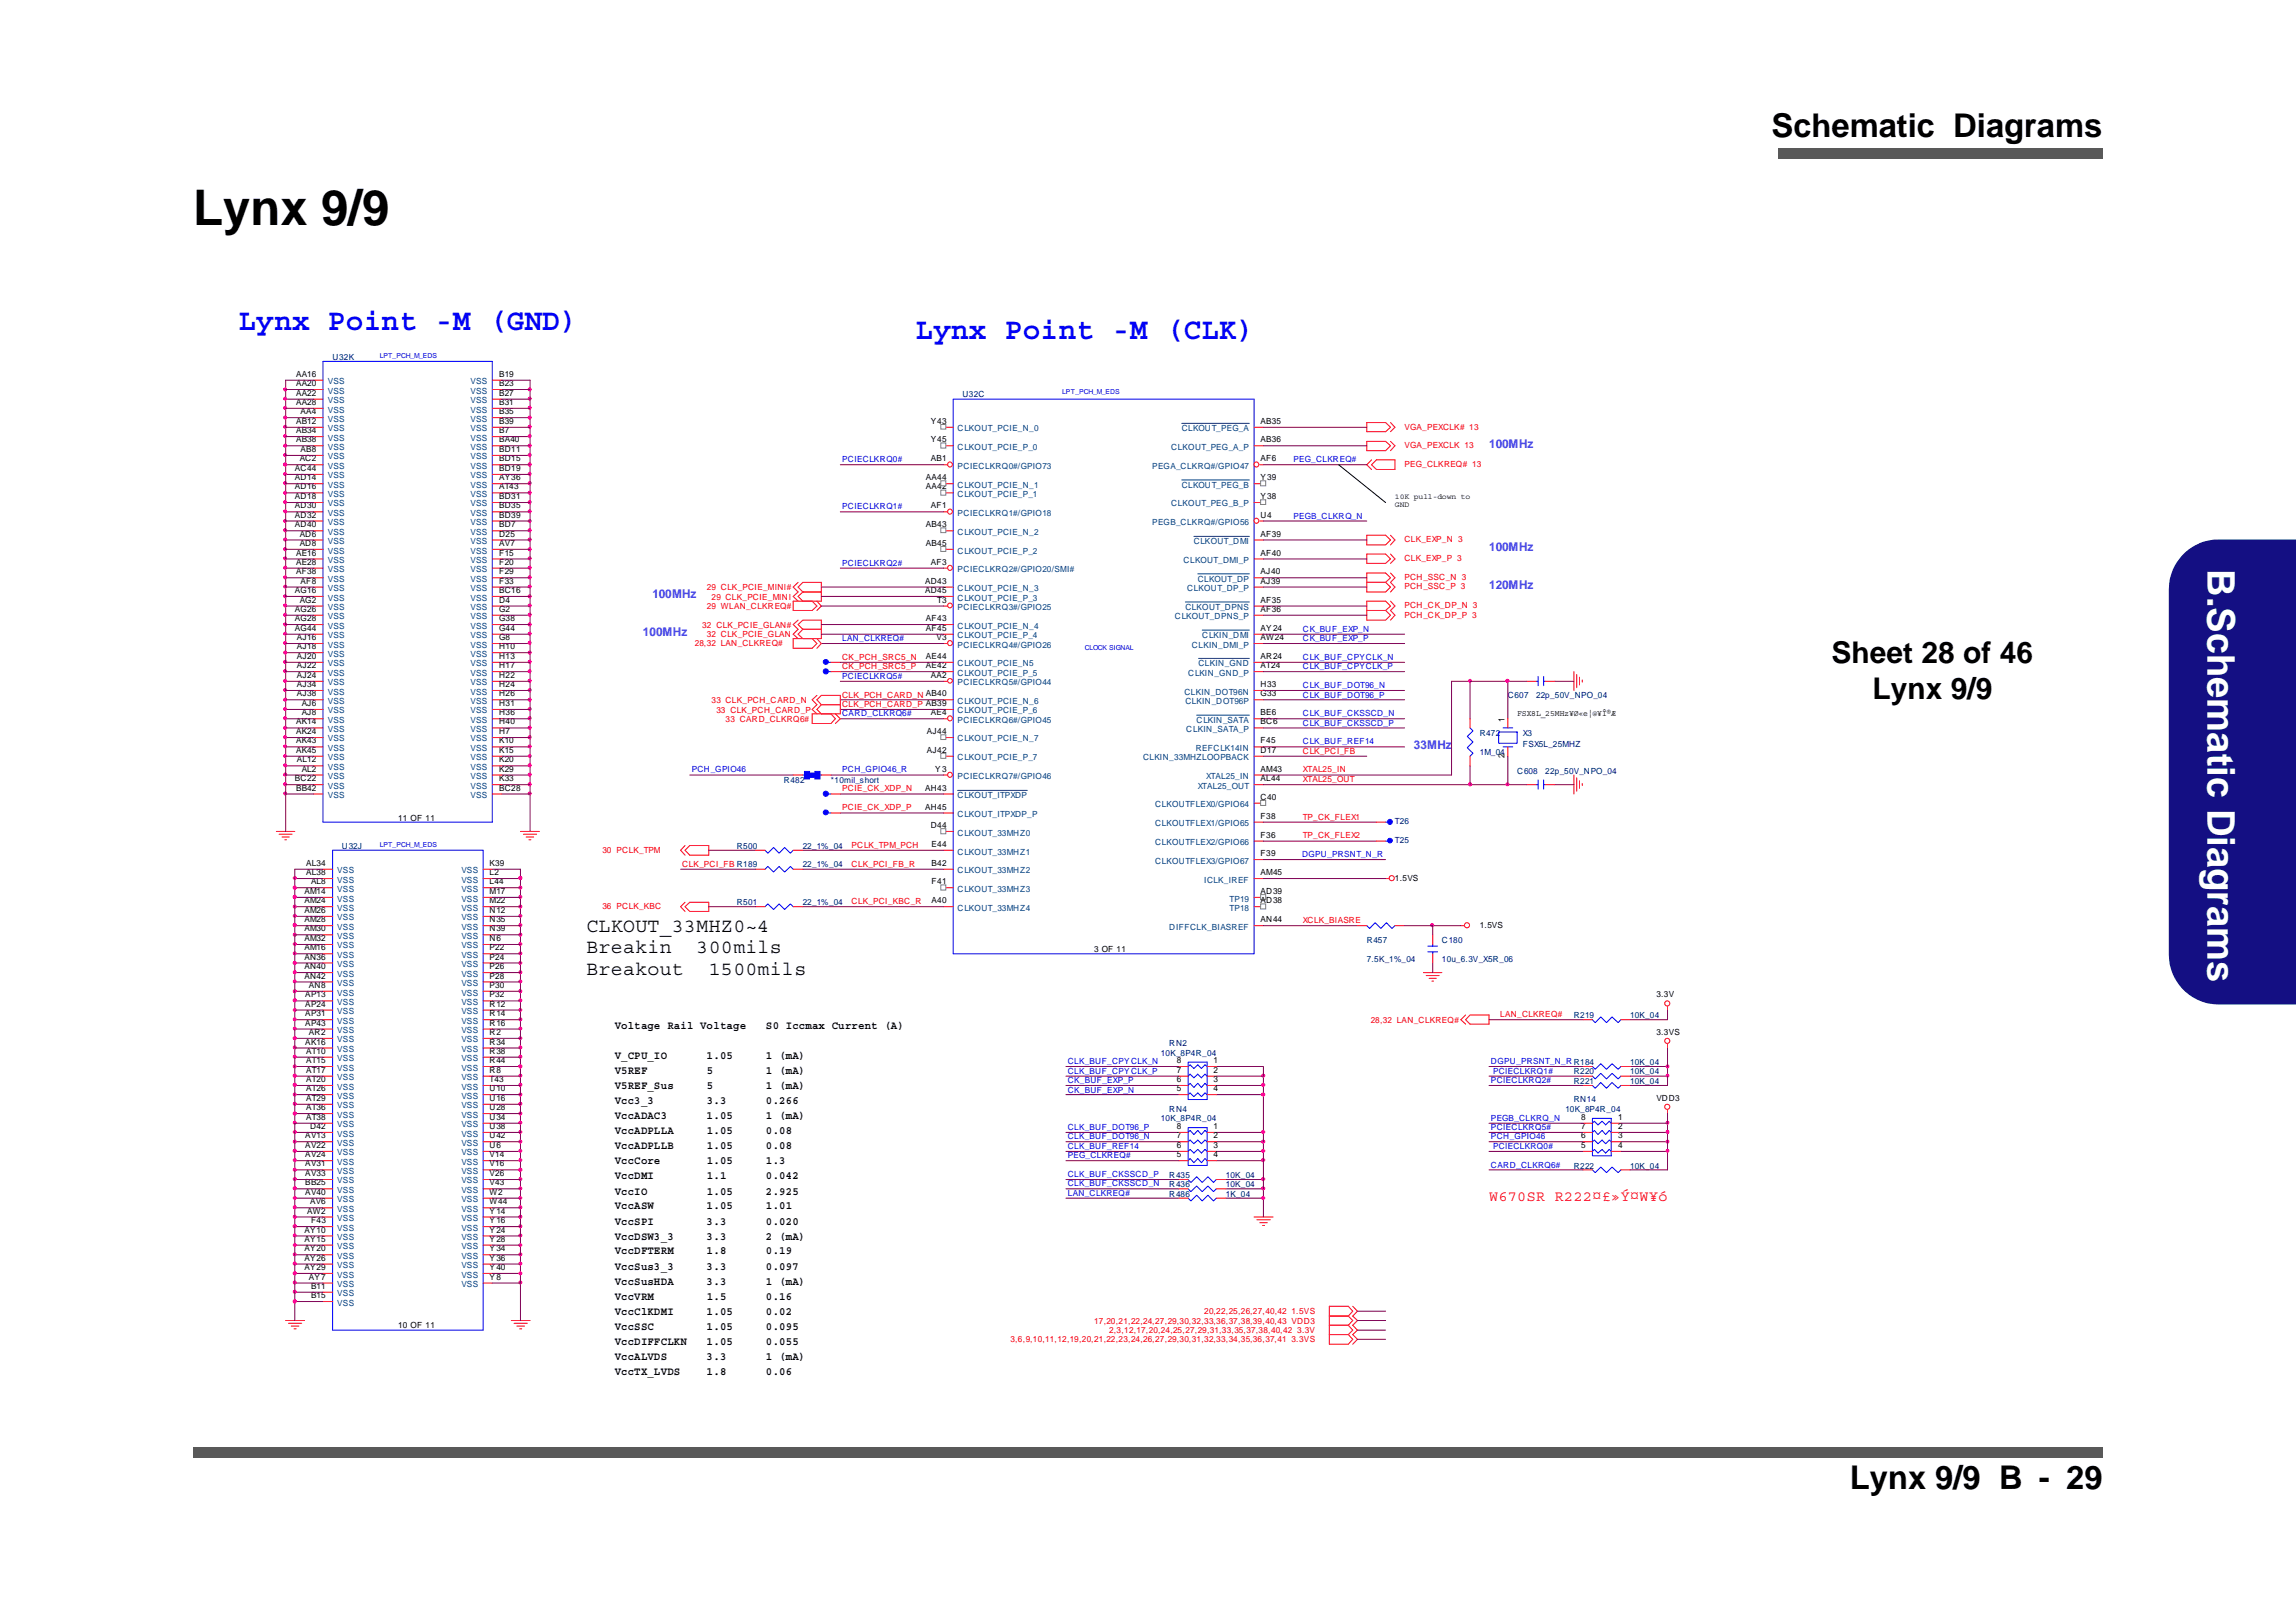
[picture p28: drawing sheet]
<svg xmlns="http://www.w3.org/2000/svg" width="297mm" height="210mm" viewBox="0 0 297 210" stroke-linecap="round" stroke-linejoin="round" font-family="sans-serif">
<defs><g id="words">
<text font-size="6.3" x="25" y="29.1">Lynx 9/9</text>
<text font-size="4.9" fill="#fff" x="285.6" y="73.6" transform="rotate(90 285.6 73.6)">B.Schematic Diagrams</text>
<g font-size="4.2">
<text x="229.2" y="17.7">Schematic Diagrams</text>
<text x="239.3" y="192.7">Lynx 9/9 B - 29</text>
</g>
<g font-size="3.9" fill="#00f">
<text x="30.9" y="42.7">Lynx Point -M (GND)</text>
<text x="118.4" y="43.9">Lynx Point -M (CLK)</text>
</g>
<g font-size="3.9">
<text x="237" y="85.9">Sheet 28 of 46</text>
<text x="242.3" y="90.5">Lynx 9/9</text>
</g>
<g font-size="2.6">
<text x="75.9" y="120.6">CLKOUT_33MHZ0~4</text>
<text x="75.9" y="123.4">Breakin</text>
<text x="90.1" y="123.4">300mils</text>
<text x="75.9" y="126.2">Breakout</text>
<text x="91.7" y="126.2">1500mils</text>
</g>
<text font-size="1.9" fill="#f00" x="192.6" y="155.4">W670SR R222¤£»Ý¤W¥ó</text>
<g font-size="1.6" fill="#8000ff">
<text x="192.6" y="58">100MHz</text>
<text x="192.6" y="71.3">100MHz</text>
<text x="84.4" y="77.4">100MHz</text>
<text x="192.6" y="76.2">120MHz</text>
<text x="83.2" y="82.3">100MHz</text>
<text x="182.9" y="96.9">33MHz</text>
</g>
<g font-size="1.5">
<text x="79.5" y="133.2">Voltage Rail Voltage</text>
<text x="79.5" y="137">V_CPU_IO</text>
<text x="91.4" y="137">1.05</text>
<text x="99.1" y="133.2">S0 Iccmax Current (A)</text>
<text x="99.1" y="137">1 (mA)</text>
<text x="79.5" y="139">V5REF</text>
<text x="79.5" y="140.9">V5REF_Sus</text>
<text x="79.5" y="142.9">Vcc3_3</text>
<text x="91.4" y="139">5</text>
<text x="91.4" y="140.9">5</text>
<text x="91.4" y="142.9">3.3</text>
<text x="99.1" y="139">1 (mA)</text>
<text x="99.1" y="140.9">1 (mA)</text>
<text x="99.1" y="142.9">0.266</text>
<text x="79.5" y="144.9">VccADAC3</text>
<text x="79.5" y="146.8">VccADPLLA</text>
<text x="79.5" y="148.7">VccADPLLB</text>
<text x="91.4" y="144.9">1.05</text>
<text x="91.4" y="146.8">1.05</text>
<text x="91.4" y="148.7">1.05</text>
<text x="99.1" y="146.8">0.08</text>
<text x="99.1" y="148.7">0.08</text>
<text x="99.1" y="144.9">1 (mA)</text>
<text x="79.5" y="150.7">VccCore</text>
<text x="79.5" y="152.6">VccDMI</text>
<text x="79.5" y="154.6">VccIO</text>
<text x="91.4" y="150.7">1.05</text>
<text x="91.4" y="152.6">1.1</text>
<text x="91.4" y="154.6">1.05</text>
<text x="99.1" y="150.7">1.3</text>
<text x="99.1" y="152.6">0.042</text>
<text x="99.1" y="154.6">2.925</text>
<text x="79.5" y="156.5">VccASW</text>
<text x="79.5" y="158.5">VccSPI</text>
<text x="79.5" y="160.4">VccDSW3_3</text>
<text x="91.4" y="156.5">1.05</text>
<text x="91.4" y="158.5">3.3</text>
<text x="91.4" y="160.4">3.3</text>
<text x="99.1" y="156.5">1.01</text>
<text x="99.1" y="158.5">0.020</text>
<text x="99.1" y="160.4">2 (mA)</text>
<text x="79.5" y="162.3">VccDFTERM</text>
<text x="79.5" y="164.3">VccSus3_3</text>
<text x="79.5" y="166.3">VccSusHDA</text>
<text x="91.4" y="162.3">1.8</text>
<text x="91.4" y="164.3">3.3</text>
<text x="91.4" y="166.3">3.3</text>
<text x="99.1" y="162.3">0.19</text>
<text x="99.1" y="164.3">0.097</text>
<text x="99.1" y="166.3">1 (mA)</text>
<text x="79.5" y="168.2">VccVRM</text>
<text x="79.5" y="170.2">VccClKDMI</text>
<text x="79.5" y="172.1">VccSSC</text>
<text x="91.4" y="170.2">1.05</text>
<text x="91.4" y="172.1">1.05</text>
<text x="91.4" y="168.2">1.5</text>
<text x="99.1" y="168.2">0.16</text>
<text x="99.1" y="170.2">0.02</text>
<text x="99.1" y="172.1">0.095</text>
<text x="79.5" y="174.1">VccDIFFCLKN</text>
<text x="79.5" y="176">VccALVDS</text>
<text x="79.5" y="177.9">VccTX_LVDS</text>
<text x="91.4" y="174.1">1.05</text>
<text x="91.4" y="176">3.3</text>
<text x="91.4" y="177.9">1.8</text>
<text x="99.1" y="174.1">0.055</text>
<text x="99.1" y="176">1 (mA)</text>
<text x="99.1" y="177.9">0.06</text>
</g>
<g font-size="1.1" fill="#000080">
<text x="43" y="46.6">U32K</text>
<text x="124.5" y="51.4">U32C</text>
<text x="191.4" y="95.2">R472</text>
<text x="195.1" y="90.4">C607</text>
<text x="197" y="95.2">X3</text>
<text x="198.7" y="90.4">22p_50V_NPO_04</text>
<text x="101.4" y="101.3">R482</text>
<text x="107.5" y="101.3">*10mil_short</text>
<text x="191.4" y="97.7">1M_04</text>
<text x="196.3" y="100.1">C608</text>
<text x="197" y="96.7">FSX5L_25MHZ</text>
<text x="199.9" y="100.1">22p_50V_NPO_04</text>
<text x="180.5" y="106.7">T26</text>
<text x="44.2" y="109.9">U32J</text>
<text x="95.3" y="109.9">R500</text>
<text x="103.9" y="112.3">22_1%_04</text>
<text x="103.9" y="109.9">22_1%_04</text>
<text x="180.5" y="109.1">T25</text>
<text x="95.3" y="117.1">R501</text>
<text x="103.9" y="117.1">22_1%_04</text>
<text x="176.8" y="122">R457</text>
<text x="176.8" y="124.4">7.5K_1%_04</text>
<text x="186.5" y="122">C180</text>
<text x="186.5" y="124.4">10u_6.3V_X5R_06</text>
<text x="203.6" y="131.7">R219</text>
<text x="210.9" y="131.7">10K_04</text>
<text x="150.2" y="136.6">10K_8P4R_04</text>
<text x="151.3" y="135.4">RN2</text>
<text x="210.9" y="137.8">10K_04</text>
<text x="151.3" y="143.9">RN4</text>
<text x="202.5" y="143.9">10K_8P4R_04</text>
<text x="203.6" y="142.7">RN14</text>
<text x="203.6" y="139">R220</text>
<text x="203.6" y="140.3">R221</text>
<text x="210.9" y="139">10K_04</text>
<text x="210.9" y="140.3">10K_04</text>
<text x="150.2" y="145.1">10K_8P4R_04</text>
<text x="151.3" y="152.4">R435</text>
<text x="151.3" y="154.9">R486</text>
<text x="151.3" y="153.7">R436</text>
<text x="158.6" y="152.4">10K_04</text>
<text x="158.6" y="153.7">10K_04</text>
<text x="158.6" y="154.9">1K_04</text>
<text x="203.6" y="151.2">R222</text>
<text x="210.9" y="151.2">10K_04</text>
</g>
<g font-size="1.1">
<text x="38.3" y="48.8">AA16</text>
<text x="38.3" y="52.4">AA28</text>
<text x="38.3" y="51.2">AA22</text>
<text x="38.3" y="50">AA20</text>
<text x="38.9" y="53.6">AA4</text>
<text x="64.6" y="53.6">B35</text>
<text x="64.6" y="52.4">B31</text>
<text x="64.6" y="51.2">B27</text>
<text x="64.6" y="50">B23</text>
<text x="64.6" y="48.8">B19</text>
<text x="38.3" y="57.2">AB38</text>
<text x="38.3" y="56.1">AB34</text>
<text x="38.3" y="54.9">AB12</text>
<text x="38.8" y="59.7">AC2</text>
<text x="38.9" y="58.5">AB8</text>
<text x="64.6" y="59.7">BD15</text>
<text x="64.6" y="58.5">BD11</text>
<text x="64.6" y="57.2">BA40</text>
<text x="64.6" y="56.1">B7</text>
<text x="64.6" y="54.9">B39</text>
<text x="120.4" y="54.9">Y43</text>
<text x="120.4" y="57.2">Y45</text>
<text x="120.4" y="59.7">AB1</text>
<text x="163.1" y="54.9">AB35</text>
<text x="163.1" y="59.7">AF6</text>
<text x="163.1" y="57.2">AB36</text>
<text x="38.1" y="63.3">AD16</text>
<text x="38.1" y="62.2">AD14</text>
<text x="38.1" y="60.9">AC44</text>
<text x="38.1" y="65.8">AD30</text>
<text x="38.1" y="64.6">AD18</text>
<text x="64.6" y="64.6">BD31</text>
<text x="64.6" y="65.8">BD35</text>
<text x="64.6" y="63.3">AT43</text>
<text x="64.6" y="62.2">AY36</text>
<text x="64.6" y="60.9">BD19</text>
<text x="119.8" y="63.3">AA42</text>
<text x="119.8" y="62.2">AA44</text>
<text x="120.4" y="65.8">AF1</text>
<text x="163.1" y="62.2">Y39</text>
<text x="163.1" y="64.6">Y38</text>
<text x="38.1" y="67">AD32</text>
<text x="38.1" y="68.3">AD40</text>
<text x="38.3" y="71.9">AE16</text>
<text x="38.8" y="70.6">AD8</text>
<text x="38.8" y="69.4">AD6</text>
<text x="64.6" y="67">BD39</text>
<text x="64.6" y="68.3">BD7</text>
<text x="64.6" y="70.6">AV7</text>
<text x="64.6" y="71.9">F15</text>
<text x="64.6" y="69.4">D25</text>
<text x="119.8" y="68.3">AB43</text>
<text x="119.8" y="70.6">AB45</text>
<text x="163.1" y="71.9">AF40</text>
<text x="163.1" y="69.4">AF39</text>
<text x="163.1" y="67">U4</text>
<text x="38.1" y="76.7">AG16</text>
<text x="38.3" y="74.3">AF38</text>
<text x="38.3" y="73.1">AE28</text>
<text x="38.8" y="78">AG2</text>
<text x="38.9" y="75.5">AF8</text>
<text x="64.6" y="78">D4</text>
<text x="64.6" y="76.7">BC16</text>
<text x="64.6" y="73.1">F20</text>
<text x="64.6" y="75.5">F33</text>
<text x="64.6" y="74.3">F29</text>
<text x="119.7" y="75.5">AD43</text>
<text x="119.7" y="76.7">AD45</text>
<text x="120.4" y="73.1">AF3</text>
<text x="121.2" y="78">T3</text>
<text x="163.1" y="75.5">AJ39</text>
<text x="163.1" y="74.3">AJ40</text>
<text x="163.1" y="78">AF35</text>
<text x="38.1" y="81.6">AG44</text>
<text x="38.1" y="80.4">AG28</text>
<text x="38.1" y="79.2">AG26</text>
<text x="38.4" y="82.8">AJ16</text>
<text x="64.6" y="79.2">G2</text>
<text x="64.6" y="80.4">G38</text>
<text x="64.6" y="81.6">G44</text>
<text x="64.6" y="82.8">G8</text>
<text x="119.8" y="81.6">AF45</text>
<text x="119.8" y="80.4">AF43</text>
<text x="121.1" y="82.8">V3</text>
<text x="163.1" y="81.6">AY24</text>
<text x="163.1" y="79.2">AF36</text>
<text x="163.1" y="82.8">AW24</text>
<text x="38.4" y="85.3">AJ20</text>
<text x="38.4" y="84">AJ18</text>
<text x="38.4" y="87.7">AJ24</text>
<text x="38.4" y="86.5">AJ22</text>
<text x="38.4" y="88.9">AJ34</text>
<text x="64.6" y="84">H10</text>
<text x="64.6" y="85.3">H13</text>
<text x="64.6" y="86.5">H17</text>
<text x="64.6" y="87.7">H22</text>
<text x="64.6" y="88.9">H24</text>
<text x="119.8" y="86.5">AE42</text>
<text x="119.8" y="85.3">AE44</text>
<text x="120.4" y="87.7">AA2</text>
<text x="163.1" y="85.3">AR24</text>
<text x="163.1" y="86.5">AT24</text>
<text x="163.1" y="88.9">H33</text>
<text x="38.3" y="95">AK24</text>
<text x="38.3" y="93.8">AK14</text>
<text x="38.4" y="90.1">AJ38</text>
<text x="39" y="92.6">AJ8</text>
<text x="39" y="91.4">AJ6</text>
<text x="64.6" y="92.6">H36</text>
<text x="64.6" y="90.1">H26</text>
<text x="64.6" y="95">H7</text>
<text x="64.6" y="93.8">H40</text>
<text x="64.6" y="91.4">H31</text>
<text x="119.9" y="95">AJ44</text>
<text x="120.4" y="92.6">AE4</text>
<text x="163.1" y="92.6">BE6</text>
<text x="163.1" y="93.8">BC6</text>
<text x="163.1" y="90.1">G33</text>
<text x="194.6" y="93.4" transform="rotate(-90 194.6 93.4)">1</text>
<text x="196.3" y="92.7">FSX8L_25MHz¥Ø«e¦@¥Î®Æ</text>
<text x="38.1" y="101.1">BC22</text>
<text x="38.3" y="97.4">AK45</text>
<text x="38.3" y="96.2">AK43</text>
<text x="38.4" y="98.7">AL12</text>
<text x="39" y="99.9">AL2</text>
<text x="64.6" y="101.1">K33</text>
<text x="64.6" y="99.9">K29</text>
<text x="64.6" y="98.7">K20</text>
<text x="64.6" y="97.4">K15</text>
<text x="64.6" y="96.2">K10</text>
<text x="119.9" y="97.4">AJ42</text>
<text x="121" y="99.9">Y3</text>
<text x="163.1" y="101.1">AL44</text>
<text x="163.1" y="97.4">D17</text>
<text x="163.1" y="99.9">AM43</text>
<text x="163.1" y="96.2">F45</text>
<text x="194.6" y="98.1" transform="rotate(-90 194.6 98.1)">2</text>
<text x="38.3" y="102.3">BB42</text>
<text x="51.5" y="106.2">11 OF 11</text>
<text x="64.6" y="102.3">BC28</text>
<text x="119.7" y="102.3">AH43</text>
<text x="119.7" y="104.8">AH45</text>
<text x="120.4" y="107.2">D44</text>
<text x="163.1" y="103.5">C40</text>
<text x="163.1" y="105.9">F38</text>
<text x="39.6" y="113.3">AL38</text>
<text x="39.6" y="112">AL34</text>
<text x="63.3" y="113.3">L2</text>
<text x="63.3" y="112">K39</text>
<text x="120.5" y="109.6">E44</text>
<text x="120.5" y="112">B42</text>
<text x="163.1" y="113.3">AM45</text>
<text x="163.1" y="108.4">F36</text>
<text x="163.1" y="110.8">F39</text>
<text x="180.5" y="114">1.5VS</text>
<text x="39.4" y="119.3">AM28</text>
<text x="39.4" y="118.1">AM26</text>
<text x="39.4" y="116.9">AM24</text>
<text x="39.4" y="115.7">AM14</text>
<text x="40.2" y="114.4">AL8</text>
<text x="63.3" y="118.1">N12</text>
<text x="63.3" y="119.3">N35</text>
<text x="63.3" y="116.9">M22</text>
<text x="63.3" y="115.7">M17</text>
<text x="63.3" y="114.4">L44</text>
<text x="120.5" y="114.4">F41</text>
<text x="120.5" y="116.9">A40</text>
<text x="163.1" y="119.3">AN44</text>
<text x="163.1" y="115.7">AD39</text>
<text x="163.1" y="116.9">AD38</text>
<text x="39.4" y="125.4">AN40</text>
<text x="39.4" y="124.2">AN36</text>
<text x="39.4" y="120.5">AM30</text>
<text x="39.4" y="121.8">AM32</text>
<text x="39.4" y="123">AM16</text>
<text x="63.3" y="120.5">N39</text>
<text x="63.3" y="121.8">N6</text>
<text x="63.3" y="124.2">P24</text>
<text x="63.3" y="123">P22</text>
<text x="63.3" y="125.4">P26</text>
<text x="141.5" y="123.2">3 OF 11</text>
<text x="191.4" y="120.1">1.5VS</text>
<text x="39.4" y="126.6">AN42</text>
<text x="39.5" y="130.3">AP24</text>
<text x="39.5" y="131.5">AP31</text>
<text x="39.5" y="129.1">AP13</text>
<text x="40" y="127.8">AN8</text>
<text x="63.3" y="127.8">P30</text>
<text x="63.3" y="126.6">P28</text>
<text x="63.3" y="129.1">P32</text>
<text x="63.3" y="130.3">R12</text>
<text x="63.3" y="131.5">R14</text>
<text x="214.3" y="129.1">3.3V</text>
<text x="39.5" y="135.2">AK16</text>
<text x="39.5" y="132.7">AP43</text>
<text x="39.6" y="137.6">AT15</text>
<text x="39.6" y="136.4">AT10</text>
<text x="40" y="133.9">AR2</text>
<text x="63.3" y="133.9">R2</text>
<text x="63.3" y="132.7">R16</text>
<text x="63.3" y="136.4">R38</text>
<text x="63.3" y="135.2">R34</text>
<text x="63.3" y="137.6">R44</text>
<text x="152.3" y="137.6">8</text>
<text x="157" y="137.6">1</text>
<text x="214.3" y="133.9">3.3VS</text>
<text x="39.6" y="143.7">AT36</text>
<text x="39.6" y="141.2">AT26</text>
<text x="39.6" y="140">AT20</text>
<text x="39.6" y="138.8">AT17</text>
<text x="39.6" y="142.5">AT29</text>
<text x="63.3" y="140">T43</text>
<text x="63.3" y="138.8">R8</text>
<text x="63.3" y="142.5">U16</text>
<text x="63.3" y="141.2">U10</text>
<text x="63.3" y="143.7">U28</text>
<text x="152.3" y="141.2">5</text>
<text x="152.3" y="140">6</text>
<text x="152.3" y="138.8">7</text>
<text x="157" y="138.8">2</text>
<text x="157" y="140">3</text>
<text x="157" y="141.2">4</text>
<text x="214.3" y="142.5">VDD3</text>
<text x="39.5" y="147.3">AV13</text>
<text x="39.5" y="149.8">AV24</text>
<text x="39.5" y="148.6">AV22</text>
<text x="39.6" y="144.9">AT38</text>
<text x="40.1" y="146.1">D42</text>
<text x="63.3" y="144.9">U34</text>
<text x="63.3" y="146.1">U38</text>
<text x="63.3" y="148.6">U6</text>
<text x="63.3" y="147.3">U42</text>
<text x="63.3" y="149.8">V14</text>
<text x="152.3" y="149.8">5</text>
<text x="152.3" y="148.6">6</text>
<text x="152.3" y="147.3">7</text>
<text x="152.3" y="146.1">8</text>
<text x="157" y="146.1">1</text>
<text x="157" y="147.3">2</text>
<text x="157" y="148.6">3</text>
<text x="157" y="149.8">4</text>
<text x="204.6" y="148.6">5</text>
<text x="204.6" y="147.3">6</text>
<text x="204.6" y="146.1">7</text>
<text x="204.6" y="144.9">8</text>
<text x="209.3" y="144.9">1</text>
<text x="209.3" y="146.1">2</text>
<text x="209.3" y="147.3">3</text>
<text x="209.3" y="148.6">4</text>
<text x="39.5" y="150.9">AV31</text>
<text x="39.5" y="153.4">BB25</text>
<text x="39.5" y="154.6">AV40</text>
<text x="39.5" y="152.2">AV33</text>
<text x="40.1" y="155.9">AV6</text>
<text x="63.3" y="150.9">V16</text>
<text x="63.3" y="152.2">V26</text>
<text x="63.3" y="155.9">W44</text>
<text x="63.3" y="154.6">W2</text>
<text x="63.3" y="153.4">V43</text>
<text x="39.4" y="162">AY20</text>
<text x="39.4" y="160.7">AY15</text>
<text x="39.4" y="159.5">AY10</text>
<text x="39.8" y="157">AW2</text>
<text x="40.2" y="158.3">F43</text>
<text x="63.3" y="158.3">Y16</text>
<text x="63.3" y="157">Y14</text>
<text x="63.3" y="159.5">Y24</text>
<text x="63.3" y="162">Y34</text>
<text x="63.3" y="160.7">Y28</text>
<text x="39.4" y="164.3">AY29</text>
<text x="39.4" y="163.1">AY26</text>
<text x="40" y="165.6">AY7</text>
<text x="40.2" y="168">B15</text>
<text x="40.2" y="166.8">B11</text>
<text x="63.3" y="164.3">Y40</text>
<text x="63.3" y="163.1">Y36</text>
<text x="63.3" y="165.6">Y8</text>
<text x="51.5" y="171.9">10 OF 11</text>
</g>
<g font-size="1.1" fill="#004080">
<text x="42.4" y="49.8">VSS</text>
<text x="42.4" y="53.4">VSS</text>
<text x="42.4" y="52.1">VSS</text>
<text x="42.4" y="51">VSS</text>
<text x="60.9" y="53.4">VSS</text>
<text x="60.9" y="52.1">VSS</text>
<text x="60.9" y="51">VSS</text>
<text x="60.9" y="49.8">VSS</text>
<text x="42.4" y="59.4">VSS</text>
<text x="42.4" y="58.2">VSS</text>
<text x="42.4" y="57.1">VSS</text>
<text x="42.4" y="55.8">VSS</text>
<text x="42.4" y="54.6">VSS</text>
<text x="60.9" y="59.4">VSS</text>
<text x="60.9" y="58.2">VSS</text>
<text x="60.9" y="57.1">VSS</text>
<text x="60.9" y="55.8">VSS</text>
<text x="60.9" y="54.6">VSS</text>
<text x="123.9" y="55.8">CLKOUT_PCIE_N_0</text>
<text x="123.9" y="58.2">CLKOUT_PCIE_P_0</text>
<text x="151.5" y="58.2">CLKOUT_PEG_A_P</text>
<text x="152.9" y="55.8">CLKOUT_PEG_A</text>
<text x="42.4" y="60.7">VSS</text>
<text x="42.4" y="64.3">VSS</text>
<text x="42.4" y="63.1">VSS</text>
<text x="42.4" y="61.9">VSS</text>
<text x="42.4" y="65.5">VSS</text>
<text x="60.9" y="65.5">VSS</text>
<text x="60.9" y="64.3">VSS</text>
<text x="60.9" y="63.1">VSS</text>
<text x="60.9" y="61.9">VSS</text>
<text x="60.9" y="60.7">VSS</text>
<text x="123.9" y="60.7">PCIECLKRQ0#/GPIO73</text>
<text x="123.9" y="64.3">CLKOUT_PCIE_P_1</text>
<text x="123.9" y="63.1">CLKOUT_PCIE_N_1</text>
<text x="149.1" y="60.7">PEGA_CLKRQ#/GPIO47</text>
<text x="151.5" y="65.5">CLKOUT_PEG_B_P</text>
<text x="152.9" y="63.1">CLKOUT_PEG_B</text>
<text x="42.4" y="71.6">VSS</text>
<text x="42.4" y="68">VSS</text>
<text x="42.4" y="66.8">VSS</text>
<text x="42.4" y="70.4">VSS</text>
<text x="42.4" y="69.2">VSS</text>
<text x="60.9" y="66.8">VSS</text>
<text x="60.9" y="68">VSS</text>
<text x="60.9" y="69.2">VSS</text>
<text x="60.9" y="71.6">VSS</text>
<text x="60.9" y="70.4">VSS</text>
<text x="123.9" y="66.8">PCIECLKRQ1#/GPIO18</text>
<text x="123.9" y="69.2">CLKOUT_PCIE_N_2</text>
<text x="123.9" y="71.6">CLKOUT_PCIE_P_2</text>
<text x="149.1" y="68">PEGB_CLKRQ#/GPIO56</text>
<text x="154.5" y="70.4">CLKOUT_DMI</text>
<text x="42.4" y="77.7">VSS</text>
<text x="42.4" y="76.5">VSS</text>
<text x="42.4" y="75.3">VSS</text>
<text x="42.4" y="74.1">VSS</text>
<text x="42.4" y="72.8">VSS</text>
<text x="60.9" y="77.7">VSS</text>
<text x="60.9" y="74.1">VSS</text>
<text x="60.9" y="76.5">VSS</text>
<text x="60.9" y="75.3">VSS</text>
<text x="60.9" y="72.8">VSS</text>
<text x="123.9" y="76.5">CLKOUT_PCIE_N_3</text>
<text x="123.9" y="77.7">CLKOUT_PCIE_P_3</text>
<text x="123.9" y="74.1">PCIECLKRQ2#/GPIO20/SMI#</text>
<text x="153.1" y="72.8">CLKOUT_DMI_P</text>
<text x="153.6" y="76.5">CLKOUT_DP_P</text>
<text x="155" y="75.3">CLKOUT_DP</text>
<text x="42.4" y="83.8">VSS</text>
<text x="42.4" y="82.6">VSS</text>
<text x="42.4" y="81.4">VSS</text>
<text x="42.4" y="80.2">VSS</text>
<text x="42.4" y="78.9">VSS</text>
<text x="60.9" y="78.9">VSS</text>
<text x="60.9" y="80.2">VSS</text>
<text x="60.9" y="81.4">VSS</text>
<text x="60.9" y="82.6">VSS</text>
<text x="60.9" y="83.8">VSS</text>
<text x="123.9" y="83.8">PCIECLKRQ4#/GPIO26</text>
<text x="123.9" y="82.6">CLKOUT_PCIE_P_4</text>
<text x="123.9" y="81.4">CLKOUT_PCIE_N_4</text>
<text x="123.9" y="78.9">PCIECLKRQ3#/GPIO25</text>
<text x="152" y="80.2">CLKOUT_DPNS_P</text>
<text x="153.4" y="78.9">CLKOUT_DPNS</text>
<text x="154.2" y="83.8">CLKIN_DMI_P</text>
<text x="155.5" y="82.6">CLKIN_DMI</text>
<text x="42.4" y="86.2">VSS</text>
<text x="42.4" y="85">VSS</text>
<text x="42.4" y="88.7">VSS</text>
<text x="42.4" y="87.5">VSS</text>
<text x="42.4" y="89.9">VSS</text>
<text x="60.9" y="85">VSS</text>
<text x="60.9" y="86.2">VSS</text>
<text x="60.9" y="87.5">VSS</text>
<text x="60.9" y="88.7">VSS</text>
<text x="60.9" y="89.9">VSS</text>
<text x="123.9" y="87.5">CLKOUT_PCIE_P_5</text>
<text x="123.9" y="88.7">PCIECLKRQ5#/GPIO44</text>
<text x="123.9" y="86.2">CLKOUT_PCIE_N5</text>
<text x="153.2" y="89.9">CLKIN_DOT96N</text>
<text x="153.7" y="87.5">CLKIN_GND_P</text>
<text x="155.1" y="86.2">CLKIN_GND</text>
<text x="42.4" y="96">VSS</text>
<text x="42.4" y="94.8">VSS</text>
<text x="42.4" y="93.6">VSS</text>
<text x="42.4" y="92.3">VSS</text>
<text x="42.4" y="91.1">VSS</text>
<text x="60.9" y="93.6">VSS</text>
<text x="60.9" y="91.1">VSS</text>
<text x="60.9" y="96">VSS</text>
<text x="60.9" y="94.8">VSS</text>
<text x="60.9" y="92.3">VSS</text>
<text x="123.9" y="91.1">CLKOUT_PCIE_N_6</text>
<text x="123.9" y="92.3">CLKOUT_PCIE_P_6</text>
<text x="123.9" y="93.6">PCIECLKRQ6#/GPIO45</text>
<text x="123.9" y="96">CLKOUT_PCIE_N_7</text>
<text x="153.4" y="91.1">CLKIN_DOT96P</text>
<text x="153.5" y="94.8">CLKIN_SATA_P</text>
<text x="154.8" y="93.6">CLKIN_SATA</text>
<text x="42.4" y="100.8">VSS</text>
<text x="42.4" y="99.6">VSS</text>
<text x="42.4" y="98.4">VSS</text>
<text x="42.4" y="97.2">VSS</text>
<text x="60.9" y="100.8">VSS</text>
<text x="60.9" y="99.6">VSS</text>
<text x="60.9" y="98.4">VSS</text>
<text x="60.9" y="97.2">VSS</text>
<text x="123.9" y="98.4">CLKOUT_PCIE_P_7</text>
<text x="123.9" y="100.8">PCIECLKRQ7#/GPIO46</text>
<text x="147.9" y="98.4">CLKIN_33MHZLOOPBACK</text>
<text x="154.7" y="97.2">REFCLK14IN</text>
<text x="156.1" y="100.8">XTAL25_IN</text>
<text x="42.4" y="103.3">VSS</text>
<text x="42.4" y="102.1">VSS</text>
<text x="60.9" y="102.1">VSS</text>
<text x="60.9" y="103.3">VSS</text>
<text x="123.9" y="103.3">CLKOUT_ITPXDP</text>
<text x="123.9" y="105.7">CLKOUT_ITPXDP_P</text>
<text x="149.5" y="104.5">CLKOUTFLEX0/GPIO64</text>
<text x="149.5" y="106.9">CLKOUTFLEX1/GPIO65</text>
<text x="155" y="102.1">XTAL25_OUT</text>
<text x="43.6" y="113">VSS</text>
<text x="59.7" y="113">VSS</text>
<text x="123.9" y="110.6">CLKOUT_33MHZ1</text>
<text x="123.9" y="108.1">CLKOUT_33MHZ0</text>
<text x="123.9" y="113">CLKOUT_33MHZ2</text>
<text x="149.5" y="109.3">CLKOUTFLEX2/GPIO66</text>
<text x="149.5" y="111.8">CLKOUTFLEX3/GPIO67</text>
<text x="43.6" y="119.1">VSS</text>
<text x="43.6" y="117.9">VSS</text>
<text x="43.6" y="116.7">VSS</text>
<text x="43.6" y="115.4">VSS</text>
<text x="43.6" y="114.2">VSS</text>
<text x="59.7" y="119.1">VSS</text>
<text x="59.7" y="117.9">VSS</text>
<text x="59.7" y="116.7">VSS</text>
<text x="59.7" y="115.4">VSS</text>
<text x="59.7" y="114.2">VSS</text>
<text x="123.9" y="115.4">CLKOUT_33MHZ3</text>
<text x="123.9" y="117.9">CLKOUT_33MHZ4</text>
<text x="155.8" y="114.2">ICLK_IREF</text>
<text x="159.1" y="116.7">TP19</text>
<text x="159.1" y="117.9">TP18</text>
<text x="43.6" y="125.2">VSS</text>
<text x="43.6" y="121.5">VSS</text>
<text x="43.6" y="120.3">VSS</text>
<text x="43.6" y="122.7">VSS</text>
<text x="43.6" y="124">VSS</text>
<text x="59.7" y="121.5">VSS</text>
<text x="59.7" y="120.3">VSS</text>
<text x="59.7" y="122.7">VSS</text>
<text x="59.7" y="125.2">VSS</text>
<text x="59.7" y="124">VSS</text>
<text x="151.3" y="120.3">DIFFCLK_BIASREF</text>
<text x="43.6" y="131.3">VSS</text>
<text x="43.6" y="126.4">VSS</text>
<text x="43.6" y="130.1">VSS</text>
<text x="43.6" y="128.8">VSS</text>
<text x="43.6" y="127.6">VSS</text>
<text x="59.7" y="128.8">VSS</text>
<text x="59.7" y="127.6">VSS</text>
<text x="59.7" y="126.4">VSS</text>
<text x="59.7" y="130.1">VSS</text>
<text x="59.7" y="131.3">VSS</text>
<text x="43.6" y="137.4">VSS</text>
<text x="43.6" y="136.1">VSS</text>
<text x="43.6" y="134.9">VSS</text>
<text x="43.6" y="133.7">VSS</text>
<text x="43.6" y="132.5">VSS</text>
<text x="59.7" y="134.9">VSS</text>
<text x="59.7" y="133.7">VSS</text>
<text x="59.7" y="132.5">VSS</text>
<text x="59.7" y="137.4">VSS</text>
<text x="59.7" y="136.1">VSS</text>
<text x="43.6" y="142.2">VSS</text>
<text x="43.6" y="141">VSS</text>
<text x="43.6" y="139.8">VSS</text>
<text x="43.6" y="143.4">VSS</text>
<text x="43.6" y="138.6">VSS</text>
<text x="59.7" y="138.6">VSS</text>
<text x="59.7" y="141">VSS</text>
<text x="59.7" y="139.8">VSS</text>
<text x="59.7" y="143.4">VSS</text>
<text x="59.7" y="142.2">VSS</text>
<text x="43.6" y="148.3">VSS</text>
<text x="43.6" y="147.1">VSS</text>
<text x="43.6" y="144.7">VSS</text>
<text x="43.6" y="145.8">VSS</text>
<text x="43.6" y="149.5">VSS</text>
<text x="59.7" y="144.7">VSS</text>
<text x="59.7" y="145.8">VSS</text>
<text x="59.7" y="147.1">VSS</text>
<text x="59.7" y="149.5">VSS</text>
<text x="59.7" y="148.3">VSS</text>
<text x="43.6" y="151.9">VSS</text>
<text x="43.6" y="154.4">VSS</text>
<text x="43.6" y="155.6">VSS</text>
<text x="43.6" y="153.1">VSS</text>
<text x="43.6" y="150.8">VSS</text>
<text x="59.7" y="150.8">VSS</text>
<text x="59.7" y="151.9">VSS</text>
<text x="59.7" y="153.1">VSS</text>
<text x="59.7" y="155.6">VSS</text>
<text x="59.7" y="154.4">VSS</text>
<text x="43.6" y="159.2">VSS</text>
<text x="43.6" y="161.7">VSS</text>
<text x="43.6" y="160.5">VSS</text>
<text x="43.6" y="158">VSS</text>
<text x="43.6" y="156.8">VSS</text>
<text x="59.7" y="156.8">VSS</text>
<text x="59.7" y="159.2">VSS</text>
<text x="59.7" y="158">VSS</text>
<text x="59.7" y="160.5">VSS</text>
<text x="59.7" y="161.7">VSS</text>
<text x="43.6" y="167.8">VSS</text>
<text x="43.6" y="166.5">VSS</text>
<text x="43.6" y="165.3">VSS</text>
<text x="43.6" y="164.1">VSS</text>
<text x="43.6" y="162.9">VSS</text>
<text x="59.7" y="162.9">VSS</text>
<text x="59.7" y="165.3">VSS</text>
<text x="59.7" y="164.1">VSS</text>
<text x="59.7" y="166.5">VSS</text>
<text x="43.6" y="169">VSS</text>
</g>
<g font-size="1.1" fill="#00f">
<text x="109" y="59.8">PCIECLKRQ0#</text>
<text x="167.3" y="59.8">PEG_CLKREQ#</text>
<text x="109" y="65.9">PCIECLKRQ1#</text>
<text x="167.3" y="67.1">PEGB_CLKRQ_N</text>
<text x="109" y="73.2">PCIECLKRQ2#</text>
<text x="109" y="82.9">LAN_CLKREQ#</text>
<text x="168.6" y="81.7">CK_BUF_EXP_N</text>
<text x="168.6" y="82.9">CK_BUF_EXP_P</text>
<text x="109" y="87.8">PCIECLKRQ5#</text>
<text x="168.6" y="89">CLK_BUF_DOT96_N</text>
<text x="168.6" y="86.6">CLK_BUF_CPYCLK_P</text>
<text x="168.6" y="85.4">CLK_BUF_CPYCLK_N</text>
<text x="109" y="92.7">CARD_CLKRQ6#</text>
<text x="168.6" y="90.3">CLK_BUF_DOT96_P</text>
<text x="168.6" y="93.9">CLK_BUF_CKSSCD_P</text>
<text x="168.6" y="92.7">CLK_BUF_CKSSCD_N</text>
<text x="89.5" y="100">PCH_GPIO46</text>
<text x="109" y="100">PCH_GPIO46_R</text>
<text x="168.6" y="96.3">CLK_BUF_REF14</text>
<text x="168.4" y="110.9">DGPU_PRSNT_N_R</text>
<text x="138.2" y="137.7">CLK_BUF_CPYCLK_N</text>
<text x="192.9" y="137.7">DGPU_PRSNT_N_R R184</text>
<text x="138.2" y="138.9">CLK_BUF_CPYCLK_P</text>
<text x="138.2" y="140.1">CK_BUF_EXP_P</text>
<text x="138.2" y="141.4">CK_BUF_EXP_N</text>
<text x="192.9" y="140.1">PCIECLKRQ2#</text>
<text x="193.2" y="138.9">PCIECLKRQ1#</text>
<text x="138.2" y="149.9">PEG_CLKREQ#</text>
<text x="138.2" y="147.5">CLK_BUF_DOT96_N</text>
<text x="138.2" y="146.2">CLK_BUF_DOT96_P</text>
<text x="138.2" y="148.7">CLK_BUF_REF14</text>
<text x="192.9" y="146.2">PCIECLKRQ5#</text>
<text x="192.9" y="145">PEGB_CLKRQ_N</text>
<text x="192.9" y="147.5">PCH_GPIO46</text>
<text x="193.2" y="148.7">PCIECLKRQ0#</text>
<text x="138.2" y="152.3">CLK_BUF_CKSSCD_P</text>
<text x="138.2" y="153.5">CLK_BUF_CKSSCD_N</text>
<text x="138.2" y="154.8">LAN_CLKREQ#</text>
<text x="192.9" y="151.1">CARD_CLKRQ6#</text>
</g>
<g font-size="1.1" fill="#f00">
<text x="181.7" y="55.6">VGA_PEXCLK# 13</text>
<text x="181.7" y="58">VGA_PEXCLK 13</text>
<text x="181.7" y="60.4">PEG_CLKREQ# 13</text>
<text x="181.7" y="70.2">CLK_EXP_N 3</text>
<text x="91.4" y="76.4">29 CLK_PCIE_MINI#</text>
<text x="92.1" y="77.6">29 CLK_PCIE_MINI</text>
<text x="181.7" y="72.6">CLK_EXP_P 3</text>
<text x="181.7" y="76.3">PCH_SSC_P 3</text>
<text x="181.7" y="75.1">PCH_SSC_N 3</text>
<text x="89.9" y="83.7">28,32 LAN_CLKREQ#</text>
<text x="90.8" y="81.3">32 CLK_PCIE_GLAN#</text>
<text x="91.4" y="82.5">32 CLK_PCIE_GLAN</text>
<text x="91.4" y="78.8">29 WLAN_CLKREQ#</text>
<text x="181.7" y="78.7">PCH_CK_DP_N 3</text>
<text x="181.7" y="79.9">PCH_CK_DP_P 3</text>
<text x="109" y="85.4">CK_PCH_SRC5_N</text>
<text x="109" y="86.6">CK_PCH_SRC5_P</text>
<text x="92.1" y="91">33 CLK_PCH_CARD_N</text>
<text x="92.7" y="92.2">33 CLK_PCH_CARD_P</text>
<text x="93.9" y="93.4">33 CARD_CLKRQ6#</text>
<text x="109" y="90.3">CLK_PCH_CARD_N AB40</text>
<text x="109" y="91.5">CLK_PCH_CARD_P AB39</text>
<text x="168.6" y="97.6">CLK_PCI_FB</text>
<text x="168.6" y="101.2">XTAL25_OUT</text>
<text x="168.6" y="100">XTAL25_IN</text>
<text x="109" y="102.4">PCIE_CK_XDP_N</text>
<text x="109" y="104.9">PCIE_CK_XDP_P</text>
<text x="168.6" y="106.1">TP_CK_FLEX1</text>
<text x="78" y="110.4">30 PCLK_TPM</text>
<text x="88.3" y="112.1">CLK_PCI_FB R189</text>
<text x="110.2" y="109.7">PCLK_TPM_PCH</text>
<text x="110.2" y="112.1">CLK_PCI_FB_R</text>
<text x="168.6" y="108.5">TP_CK_FLEX2</text>
<text x="78" y="117.6">36 PCLK_KBC</text>
<text x="110.2" y="117">CLK_PCI_KBC_R</text>
<text x="168.6" y="119.5">XCLK_BIASRE</text>
<text x="194.1" y="131.6">LAN_CLKREQ#</text>
<text x="177.3" y="132.4">28,32 LAN_CLKREQ#</text>
<text x="130.7" y="173.7">3,6,9,10,11,12,19,20,21,22,23,24,26,27,29,30,31,32,33,34,35,36,37,41</text>
<text x="141.5" y="171.3">17,20,21,22,24,27,29,30,32,33,36,37,38,39,40,43 VDD3</text>
<text x="143.5" y="172.5">2,3,12,17,20,24,25,27,29,31,33,35,37,38,40,42</text>
<text x="155.8" y="170.1">20,22,25,26,27,40,42</text>
<text x="167.1" y="170.1">1.5VS</text>
<text x="167.1" y="173.7">3.3VS</text>
<text x="167.8" y="172.5">3.3V</text>
</g>
<g font-size="1">
<text x="180.5" y="64.6">10K pull-down to</text>
<text x="180.5" y="65.6">GND</text>
</g>
<g font-size=".9" fill="#00f">
<text x="49.1" y="46.4">LPT_PCH_M_EDS</text>
<text x="137.4" y="51">LPT_PCH_M_EDS</text>
<text x="140.3" y="84.1">CLOCK SIGNAL</text>
<text x="49.1" y="109.7">LPT_PCH_M_EDS</text>
</g>
</g></defs>
<g fill="#595959">
<path d="M230 19.2h42v1.4h-42z"/>
<path d="M25 187.2h247v1.4h-247z"/>
</g>
<path d="M282.3 72a6.2 6.2 0 0 1 4.7-2.1h10v60h-10a6.4 6.4 0 0 1-6.3-6.3v-47.3a6.4 6.4 0 0 1 1.6-4.3z" fill-rule="evenodd" fill="#140f83"/>
<g fill="#140f83">
<path d="M282.4 71.8a6.2 6.2 0 0 1 4.6-2h10v6.5v-6.3h-10h-.6l-1.2 .3-1.2 .4-1.4 1.1-1.1 1.5-.4 1.1-.2 .6-.1 1.3v47.3l.1 1.2 .3 1.2 .3 .5-.1 .1-.7-1.8-.1-1.2v-47.3a6.4 6.4 0 0 1 1.8-4.5z"/>
<path d="M297 76.3v53.7h-10a6.5 6.5 0 0 1-5.6-3.4l.1-.1 1.1 1.5 .9 .7 1.1 .6 1.2 .4 1.2 .1h10z"/>
</g>
<path d="M30.9 39.5h187.2v139.5h-187.2z" fill="#fff"/>
<g fill="#00f" stroke="#00f" stroke-width=".13">
<path d="M105.4 99.8h.7v1h-.7z" fill-rule="evenodd"/>
<path d="M104.7 100h.8v.6h-.8z" fill-rule="evenodd"/>
<path d="M104.1 99.8h.6v1h-.6z" fill-rule="evenodd"/>
<circle cx="106.8" cy="85.7" r=".32"/>
</g>
<path d="M123.3 51.7h38.9v71.7h-38.9zM107.3 85.7h.2M198.7 88.2h.3M199 87.5v1.2M199.7 87.5v1.2M199.7 88.2h.2M103.9 100.3h.3M105.8 100.3h.5" fill="none" stroke="#00f" stroke-width=".13"/>
<g fill="none" stroke="#f00" stroke-width=".13">
<path d="M176.8 54.7h2.5l.6 .6-.6 .6h-2.5zM176.8 57.1h2.5l.6 .6-.6 .6h-2.5zM179.9 54.7l.6 .6-.6 .6M179.9 57.1l.6 .6-.6 .6M102.6 77.8h2.5l.6 .6-.6 .6h-2.5zM103.3 76l.6-.6h2.4v1.2h-2.4zM103.3 77.2l.6-.6h2.4v1.2h-2.4zM103.3 75.4l-.7 .6 .7 .6-.7 .6 .7 .6M105.7 77.8l.6 .6-.6 .6M176.8 71.7h2.5l.6 .6-.6 .6h-2.5zM176.8 77.8h2.5l.6 .6-.6 .6h-2.5zM176.8 69.3h2.5l.6 .6-.6 .6h-2.5z"/>
<path d="M179.9 71.7l.6 .6-.6 .6M179.9 77.8l.6 .6-.6 .6M179.9 69.3l.6 .6-.6 .6M103.3 80.8l.6-.5h2.4v1.1h-2.4zM103.3 80.3l-.7 .5 .7 .6-.7 .7 .7 .5M103.9 81.4h2.4v1.2h-2.4l-.6-.5zM107.5 85.7h1.2M197.5 88.2h1.2M199.9 88.2h1.3M203.6 86.9v2.5M204 87.3v1.7M204.3 87.6v1"/>
<path d="M204.7 88v.3M35.8 107.6h2.3M36.1 108h1.7M36.5 108.3h.9M36.9 108.7h.2M67.3 107.6h2.5M67.7 108h1.7M68.1 108.3h.9M68.4 108.7h.3M102.6 100.3h1.3M106.3 100.3h1.2M179.3 113.7h.4"/>
<path d="M189 119.8h.5M203.6 100.3v2.5M204 100.7v1.7M204.3 101v1M204.7 101.4v.3M184.2 125.9h2.3M184.5 126.2h1.7M184.9 126.6h.9M185.3 127h.2M215.7 135.1v.5M162.2 157.5h2.5M162.6 157.8h1.7"/>
<path d="M163 158.2h1M163.3 158.6h.3M37 170.9h2.4M37.3 171.2h1.7M37.7 171.6h1M38 172h.3M66.1 170.9h2.5M66.5 171.2h1.7M66.9 171.6h1M67.2 172h.3M172 171.5h2.4l.6 .6-.6 .6h-2.4zM172 169h2.4l.6 .7-.6 .6h-2.4z"/>
<path d="M175 171.5l.6 .6-.6 .6M175 169l.6 .7-.6 .6"/>
<circle cx="180.1" cy="113.6" r=".33"/>
<circle cx="189.8" cy="119.7" r=".33"/>
<circle cx="215.7" cy="134.7" r=".33"/>
</g>
<circle cx="122.9" cy="83.2" r=".32" fill="#fff" stroke="#f00" stroke-width=".13"/>
<path d="M122.1 82.1h1.2M122.1 86.9h1.2M122.1 83.3h.5" fill="none" stroke="#f00" stroke-width=".13"/>
<circle cx="122.9" cy="88.1" r=".3" fill="#fff" stroke="#f00" stroke-width=".13"/>
<path d="M122.1 90.6h1.2M122.1 91.8h1.2M122.1 88.2h.5" fill="none" stroke="#f00" stroke-width=".13"/>
<circle cx="122.9" cy="93" r=".32" fill="#fff" stroke="#f00" stroke-width=".13"/>
<path d="M122.1 95.4h1.2M122.1 93h.5" fill="none" stroke="#f00" stroke-width=".13"/>
<path d="M121.7 95.1h.7v.6h-.7z" fill-rule="evenodd" fill="#fff" stroke="#808080" stroke-width=".13"/>
<path d="M122.1 97.9h1.2" fill="none" stroke="#f00" stroke-width=".13"/>
<path d="M121.7 97.5h.7v.6h-.7z" fill-rule="evenodd" fill="#fff" stroke="#808080" stroke-width=".13"/>
<path d="M162.2 93h1.2M162.2 85.7h1.2M162.2 82.1h1.2M162.2 108.8h1.2" fill="none" stroke="#f00" stroke-width=".13"/>
<path d="M154.8 92.5h6.8M155.1 85.2h6.5M155.5 81.5h6.1" fill="none" stroke="#004080" stroke-width=".13"/>
<circle cx="122.9" cy="66.2" r=".32" fill="#fff" stroke="#f00" stroke-width=".13"/>
<path d="M122.1 55.3h1.2M122.1 66.2h.5M162.2 74.8h1.2M162.2 69.9h1.2" fill="none" stroke="#f00" stroke-width=".13"/>
<path d="M154.5 69.4h7.1M155 74.3h6.6" fill="none" stroke="#004080" stroke-width=".13"/>
<path d="M121.7 54.9h.7v.6h-.7z" fill-rule="evenodd" fill="#fff" stroke="#808080" stroke-width=".13"/>
<path d="M122.1 57.7h1.2" fill="none" stroke="#f00" stroke-width=".13"/>
<path d="M121.7 57.3h.7v.7h-.7z" fill-rule="evenodd" fill="#fff" stroke="#808080" stroke-width=".13"/>
<path d="M162.2 62.6h1.2" fill="none" stroke="#f00" stroke-width=".13"/>
<path d="M163.1 62.2h.6v.7h-.6z" fill-rule="evenodd" fill="#fff" stroke="#808080" stroke-width=".13"/>
<path d="M152.9 54.8h8.7M152.9 62.1h8.7" fill="none" stroke="#004080" stroke-width=".13"/>
<path d="M162.2 55.3h1.2" fill="none" stroke="#f00" stroke-width=".13"/>
<circle cx="122.9" cy="60.1" r=".32" fill="#fff" stroke="#f00" stroke-width=".13"/>
<path d="M162.2 57.7h1.2M122.1 60.1h.5" fill="none" stroke="#f00" stroke-width=".13"/>
<circle cx="162.5" cy="60.1" r=".32" fill="#fff" stroke="#f00" stroke-width=".13"/>
<path d="M162.2 65h1.2M163 60.1h.4" fill="none" stroke="#f00" stroke-width=".13"/>
<path d="M163.1 64.7h.6v.6h-.6z" fill-rule="evenodd" fill="#fff" stroke="#808080" stroke-width=".13"/>
<circle cx="162.5" cy="67.4" r=".32" fill="#fff" stroke="#f00" stroke-width=".13"/>
<path d="M122.1 63.8h1.2M163 67.4h.4" fill="none" stroke="#f00" stroke-width=".13"/>
<path d="M121.7 63.4h.7v.7h-.7z" fill-rule="evenodd" fill="#fff" stroke="#808080" stroke-width=".13"/>
<path d="M122.1 68.7h1.2" fill="none" stroke="#f00" stroke-width=".13"/>
<path d="M121.7 68.3h.7v.6h-.7z" fill-rule="evenodd" fill="#fff" stroke="#808080" stroke-width=".13"/>
<path d="M122.1 102.8h1.2M162.2 100.3h1.2M162.2 101.5h1.2M162.2 103.9h1.2" fill="none" stroke="#f00" stroke-width=".13"/>
<path d="M123.9 102.3h9" fill="none" stroke="#004080" stroke-width=".13"/>
<path d="M163.1 103.6h.6v.6h-.6z" fill-rule="evenodd" fill="#fff" stroke="#808080" stroke-width=".13"/>
<g fill="none" stroke="#f00" stroke-width=".13">
<path d="M122.1 62.6h1.2M162.2 76h1.2M162.2 72.3h1.2M162.2 97.9h1.2M162.2 96.7h1.2M162.2 94.2h1.2M162.2 90.6h1.2M162.2 89.4h1.2M162.2 86.9h1.2M162.2 83.3h1.2M162.2 106.4h1.2M162.2 119.8h1.2"/>
<path d="M162.2 113.7h1.2M162.2 111.2h1.2"/>
</g>
<path d="M121.7 62.2h.7v.7h-.7z" fill-rule="evenodd" fill="#fff" stroke="#808080" stroke-width=".13"/>
<circle cx="122.9" cy="100.3" r=".32" fill="#fff" stroke="#f00" stroke-width=".13"/>
<path d="M122.1 105.2h1.2M122.1 110h1.2M122.1 107.6h1.2M122.1 100.3h.5" fill="none" stroke="#f00" stroke-width=".13"/>
<path d="M121.7 107.2h.7v.7h-.7z" fill-rule="evenodd" fill="#fff" stroke="#808080" stroke-width=".13"/>
<path d="M122.1 112.5h1.2M122.1 114.9h1.2" fill="none" stroke="#f00" stroke-width=".13"/>
<path d="M121.7 114.5h.7v.7h-.7z" fill-rule="evenodd" fill="#fff" stroke="#808080" stroke-width=".13"/>
<path d="M122.1 76h1.2M122.1 77.2h1.2M122.1 80.8h1.2M122.1 117.3h1.2" fill="none" stroke="#f00" stroke-width=".13"/>
<circle cx="122.9" cy="78.4" r=".31" fill="#fff" stroke="#f00" stroke-width=".13"/>
<path d="M122.1 78.4h.5M162.2 79.6h1.2M162.2 78.4h1.2M122.1 85.7h1.2" fill="none" stroke="#f00" stroke-width=".13"/>
<path d="M153.4 77.9h8.2" fill="none" stroke="#004080" stroke-width=".13"/>
<circle cx="122.9" cy="73.5" r=".32" fill="#fff" stroke="#f00" stroke-width=".13"/>
<path d="M122.1 71.1h1.2M122.1 73.5h.5" fill="none" stroke="#f00" stroke-width=".13"/>
<path d="M121.7 70.7h.7v.7h-.7z" fill-rule="evenodd" fill="#fff" stroke="#808080" stroke-width=".13"/>
<path d="M162.2 116.1h1.2" fill="none" stroke="#f00" stroke-width=".13"/>
<path d="M163.1 115.8h.6v.6h-.6z" fill-rule="evenodd" fill="#fff" stroke="#808080" stroke-width=".13"/>
<path d="M162.2 117.3h1.2" fill="none" stroke="#f00" stroke-width=".13"/>
<path d="M163.1 117h.6v.6h-.6z" fill-rule="evenodd" fill="#fff" stroke="#808080" stroke-width=".13"/>
<g fill="none" stroke="#f00" stroke-width=".13">
<path d="M40.6 58.9h1.2M40.6 49.2h1.2M40.6 57.7h1.2M40.6 56.5h1.2M40.6 55.3h1.2M40.6 54h1.2M40.6 52.8h1.2M40.6 51.7h1.2M40.6 50.4h1.2M63.7 58.9h1.2M63.7 57.7h1.2M63.7 56.5h1.2"/>
<path d="M63.7 55.3h1.2M63.7 54h1.2M63.7 52.8h1.2M63.7 51.7h1.2M63.7 50.4h1.2M63.7 49.2h1.2M177.4 59.5l-.6 .6 .6 .7M40.6 60.1h1.2M40.6 77.2h1.2M40.6 76h1.2M40.6 74.8h1.2M40.6 73.5h1.2"/>
<path d="M40.6 72.3h1.2M40.6 71.1h1.2M40.6 63.8h1.2M40.6 62.6h1.2M40.6 61.4h1.2M40.6 79.6h1.2M40.6 78.4h1.2M40.6 67.4h1.2M40.6 66.2h1.2M40.6 65h1.2M40.6 69.9h1.2M40.6 68.7h1.2"/>
<path d="M63.7 78.4h1.2M63.7 77.2h1.2M63.7 79.6h1.2M63.7 65h1.2M63.7 66.2h1.2M63.7 67.4h1.2M63.7 68.7h1.2M63.7 71.1h1.2M63.7 73.5h1.2M63.7 76h1.2M63.7 74.8h1.2M63.7 72.3h1.2"/>
<path d="M63.7 69.9h1.2M63.7 63.8h1.2M63.7 62.6h1.2M63.7 61.4h1.2M63.7 60.1h1.2M176.8 79h2.5l.6 .6-.6 .7h-2.5zM176.8 74.2h2.5l.6 .6-.6 .6h-2.5zM176.8 75.4h2.5l.6 .6-.6 .6h-2.5zM177.4 60.1l.7-.6h2.4v1.3h-2.4zM179.9 79l.6 .6-.6 .7M179.9 74.2l.6 .6-.6 .6 .6 .6-.6 .6M40.6 85.7h1.2"/>
<path d="M40.6 84.5h1.2M40.6 88.2h1.2M40.6 86.9h1.2M40.6 99.1h1.2M40.6 97.9h1.2M40.6 96.7h1.2M40.6 95.4h1.2M40.6 94.2h1.2M40.6 93h1.2M40.6 91.8h1.2M40.6 90.6h1.2M40.6 89.4h1.2"/>
<path d="M40.6 83.3h1.2M40.6 82.1h1.2M40.6 80.8h1.2M63.7 80.8h1.2M63.7 82.1h1.2M63.7 83.3h1.2M63.7 84.5h1.2M63.7 85.7h1.2M63.7 93h1.2M63.7 90.6h1.2M63.7 86.9h1.2M63.7 88.2h1.2"/>
<path d="M63.7 89.4h1.2M63.7 99.1h1.2M63.7 97.9h1.2M63.7 96.7h1.2M63.7 95.4h1.2M63.7 94.2h1.2M63.7 91.8h1.2M102.6 82.6h2.5l.6 .7-.6 .6h-2.5zM105.1 92.4h2.4l.6 .6-.6 .6h-2.4zM105.7 82.6l.6 .7-.6 .6M105.7 90.6l.6-.6h2.4v1.2h-2.4zM105.7 90l-.6 .6 .6 .6-.6 .6 .6 .6"/>
<path d="M106.3 91.2h2.4v1.2h-2.4l-.6-.6zM107.5 86.9h1.2M108.1 92.4l.6 .6-.6 .6M190.2 93v1.2M190.2 97.9v1.2M195.1 93v1.2M195.1 96.7v1.2M40.6 100.3h1.2M40.6 102.8h1.2M40.6 101.5h1.2M41.8 119.8h1.2M41.8 118.6h1.2"/>
<path d="M41.8 117.3h1.2M41.8 116.1h1.2M41.8 114.9h1.2M41.8 113.7h1.2M41.8 112.5h1.2M62.5 118.6h1.2M62.5 119.8h1.2M62.5 117.3h1.2M62.5 116.1h1.2M62.5 114.9h1.2M62.5 113.7h1.2M62.5 112.5h1.2"/>
<path d="M63.7 101.5h1.2M63.7 100.3h1.2M63.7 102.8h1.2M88.6 117.3l.6-.5h2.5v1.1h-2.5zM88.6 109.4l-.5 .6 .5 .7M88.6 116.8l-.5 .5 .5 .6M89.2 109.4h2.5v1.3h-2.5l-.6-.7zM97.8 117.3h1.2M97.8 112.5h1.2M97.8 110h1.2M102.6 117.3h1.3M102.6 112.5h1.3"/>
<path d="M102.6 110h1.3M107.5 105.2h1.2M107.5 102.8h1.2M175.6 119.8h1.2M178.1 108.8h1.2M178.1 106.4h1.2M180.5 119.8h1.2M197.5 101.5h1.2M199.9 101.5h1.3M41.8 139.3h1.2M41.8 138h1.2M41.8 136.8h1.2"/>
<path d="M41.8 135.6h1.2M41.8 134.4h1.2M41.8 133.2h1.2M41.8 130.7h1.2M41.8 125.9h1.2M41.8 124.6h1.2M41.8 121h1.2M41.8 132h1.2M41.8 129.5h1.2M41.8 128.3h1.2M41.8 122.2h1.2M41.8 127.1h1.2"/>
<path d="M41.8 123.4h1.2M62.5 121h1.2M62.5 122.2h1.2M62.5 124.6h1.2M62.5 123.4h1.2M62.5 128.3h1.2M62.5 127.1h1.2M62.5 125.9h1.2M62.5 129.5h1.2M62.5 130.7h1.2M62.5 134.4h1.2M62.5 133.2h1.2"/>
<path d="M62.5 132h1.2M62.5 136.8h1.2M62.5 135.6h1.2M62.5 138h1.2M62.5 139.3h1.2M152.5 139.3h1.2M152.5 138h1.2M156.2 138h1.2M156.2 139.3h1.2M185.4 121v1.2M185.4 123.4v1.2M189.6 131.3l-.6 .7 .6 .5"/>
<path d="M190.2 131.3h2.4v1.2h-2.4l-.6-.5zM204.8 132h1.2M204.8 139.3h1.2M204.8 138h1.2M209.7 132h1.2M209.7 139.3h1.2M209.7 138h1.2M215.7 130.2v.5M41.8 151.4h1.2M41.8 153.8h1.2M41.8 155.1h1.2M41.8 152.6h1.2"/>
<path d="M41.8 147.8h1.2M41.8 146.5h1.2M41.8 144.1h1.2M41.8 141.7h1.2M41.8 140.5h1.2M41.8 142.9h1.2M41.8 150.2h1.2M41.8 145.4h1.2M41.8 158.7h1.2M41.8 159.9h1.2M41.8 157.5h1.2M41.8 156.3h1.2"/>
<path d="M41.8 149h1.2M62.5 140.5h1.2M62.5 142.9h1.2M62.5 141.7h1.2M62.5 144.1h1.2M62.5 145.4h1.2M62.5 146.5h1.2M62.5 149h1.2M62.5 147.8h1.2M62.5 150.2h1.2M62.5 151.4h1.2M62.5 152.6h1.2"/>
<path d="M62.5 156.3h1.2M62.5 155.1h1.2M62.5 153.8h1.2M62.5 158.7h1.2M62.5 157.5h1.2M62.5 159.9h1.2M152.5 152.6h1.2M152.5 155.1h1.2M152.5 141.7h1.2M152.5 140.5h1.2M152.5 150.2h1.2M152.5 149h1.2"/>
<path d="M152.5 147.8h1.2M152.5 146.5h1.2M152.5 153.8h1.2M156.2 140.5h1.2M156.2 141.7h1.2M156.2 146.5h1.2M156.2 147.8h1.2M156.2 149h1.2M156.2 150.2h1.2M157.4 152.6h1.2M157.4 155.1h1.2M157.4 153.8h1.2"/>
<path d="M204.8 149h1.2M204.8 147.8h1.2M204.8 146.5h1.2M204.8 145.4h1.2M204.8 140.5h1.2M204.8 151.4h1.2M208.4 145.4h1.3M208.4 146.5h1.3M208.4 147.8h1.3M208.4 149h1.3M209.7 140.5h1.2M209.7 151.4h1.2"/>
<path d="M215.7 143.6v.5M41.8 168.4h1.2M41.8 167.2h1.2M41.8 166h1.2M41.8 164.8h1.2M41.8 163.6h1.2M41.8 162.4h1.2M41.8 161.1h1.2M62.5 162.4h1.2M62.5 161.1h1.2M62.5 164.8h1.2M62.5 163.6h1.2"/>
<path d="M62.5 166h1.2M172 172.7h2.4l.6 .6-.6 .7h-2.4zM172 170.3h2.4l.6 .6-.6 .6h-2.4zM175 172.7l.6 .6-.6 .7M175 170.3l.6 .6-.6 .6"/>
<circle cx="215.7" cy="129.9" r=".33"/>
<circle cx="215.7" cy="143.2" r=".33"/>
</g>
<g fill="none" stroke="#00f" stroke-width=".13">
<path d="M41.8 46.8h21.9v59.6h-21.9zM107.3 86.9h.2M190.2 94.2l.4 .4-.8 .7 .8 .7-.8 .8 .8 .7-.4 .4M193.9 94.7h2.4v1.5h-2.4zM194.5 94.2h1.2M194.5 96.7h1.2M43 110h19.5v62.1h-19.5zM99 110l.3 .4 .8-.7 .7 .7 .7-.7 .8 .7 .3-.4M99 117.3l.3-.3 .8 .7 .7-.7 .7 .7 .8-.7 .3 .3M99 112.5l.3-.4 .8 .7 .7-.7 .7 .7 .8-.7 .3 .4M107.3 105.2h.2M107.3 102.8h.2"/>
<path d="M176.8 119.8l.4 .4 .7-.8 .7 .8 .8-.8 .7 .8 .4-.4M179.3 108.8h.2M179.3 106.4h.2M198.7 101.5h.3M199 100.9v1.2M199.7 100.9v1.2M199.7 101.5h.2M153.7 137.4h2.5v4.9h-2.5zM153.7 138l.3-.2 .5 .5 .5-.5 .4 .5 .5-.5 .3 .2M153.7 139.3l.3-.3 .5 .5 .5-.5 .4 .5 .5-.5 .3 .3M184.7 122.4h.7M184.7 123.2h.7"/>
<path d="M185.4 122.2v.2M185.4 122.4h.6M186 123.2h-.6v.2M206 132l.4 .3 .7-.7 .7 .7 .8-.7 .7 .7 .4-.3M206 139.3l.4 .3 .7-.7 .7 .7 .8-.7 .7 .7 .4-.3M206 138l.4 .4 .7-.7 .7 .7 .8-.7 .7 .7 .4-.4M153.7 145.9h2.5v4.9h-2.5zM153.7 141.7l.3-.3 .5 .5 .5-.5 .4 .5 .5-.5 .3 .3M153.7 146.5l.3-.2 .5 .5 .5-.5 .4 .5 .5-.5 .3 .2M153.7 147.8l.3-.3 .5 .5 .5-.5 .4 .5 .5-.5 .3 .3M153.7 149l.3-.3 .5 .5 .5-.5 .4 .5 .5-.5 .3 .3M153.7 152.6l.4 .4 .7-.7 .7 .7 .8-.7 .7 .7 .4-.4"/>
<path d="M153.7 155.1l.4 .3 .7-.7 .7 .7 .8-.7 .7 .7 .4-.3M153.7 153.8l.4 .4 .7-.7 .7 .7 .8-.7 .7 .7 .4-.4M156.2 140.5l-.3-.3-.5 .5-.4-.5-.5 .5-.5-.5-.3 .3M156.2 150.2l-.3-.3-.5 .6-.4-.6-.5 .6-.5-.6-.3 .3M206 140.5l.4 .3 .7-.7 .7 .7 .8-.7 .7 .7 .4-.3M206 151.4l.4 .4 .7-.8 .7 .8 .8-.8 .7 .8 .4-.4M206 144.7h2.4v4.9h-2.4zM206 145.4l.3-.3 .4 .5 .6-.5 .4 .5 .5-.5 .2 .3M206 146.5l.3-.2 .4 .5 .6-.5 .4 .5 .5-.5 .2 .2M206 147.8l.3-.3 .4 .5 .6-.5 .4 .5 .5-.5 .2 .3M206 149l.3-.3 .4 .5 .6-.5 .4 .5 .5-.5 .2 .3"/>
</g>
<g fill="none" stroke="#800040" stroke-width=".13">
<path d="M37 52.8v1.2M37 50.4v1.3M37 58.9v1.2M37 55.3v1.2M37 56.5v1.2M37 57.7v1.2M37 51.7v1.1M37 54v1.3M37 51.7h3.6M37 58.9h3.6M37 56.5h3.6M37 57.7h3.6"/>
<path d="M37 52.8h3.6M37 54h3.6M37 50.4h3.6M37 55.3h3.6M40.6 49.2h-3.6v1.2M64.9 49.2h3.7v1.2M64.9 58.9h3.7M64.9 50.4h3.7M64.9 56.5h3.7M64.9 55.3h3.7M64.9 57.7h3.7M64.9 51.7h3.7"/>
<path d="M64.9 54h3.7M64.9 52.8h3.7M68.6 58.9v1.2M68.6 54v1.3M68.6 56.5v1.2M68.6 51.7v1.1M68.6 50.4v1.3M68.6 52.8v1.2M68.6 57.7v1.2M68.6 55.3v1.2M163.4 55.3h13.4M163.4 57.7h13.4"/>
<path d="M37 72.3v1.2M37 60.1v1.3M37 71.1v1.2M37 68.7v1.2M37 77.2v1.2M37 73.5v1.3M37 62.6v1.2M37 76v1.2M37 79.6v1.2M37 63.8v1.2M37 74.8v1.2M37 67.4v1.3"/>
<path d="M37 69.9v1.2M37 65v1.2M37 78.4v1.2M37 66.2v1.2M37 61.4v1.2M37 65h3.6M37 62.6h3.6M37 69.9h3.6M37 67.4h3.6M37 68.7h3.6M37 60.1h3.6M37 61.4h3.6"/>
<path d="M37 66.2h3.6M37 63.8h3.6M37 71.1h3.6M37 72.3h3.6M37 73.5h3.6M37 78.4h3.6M37 79.6h3.6M37 77.2h3.6M37 74.8h3.6M37 76h3.6M64.9 79.6h3.7M64.9 78.4h3.7"/>
<path d="M64.9 60.1h3.7M64.9 67.4h3.7M64.9 66.2h3.7M64.9 68.7h3.7M64.9 61.4h3.7M64.9 72.3h3.7M64.9 63.8h3.7M64.9 62.6h3.7M64.9 65h3.7M64.9 74.8h3.7M64.9 73.5h3.7M64.9 76h3.7"/>
<path d="M64.9 71.1h3.7M64.9 69.9h3.7M64.9 77.2h3.7M68.6 72.3v1.2M68.6 73.5v1.3M68.6 74.8v1.2M68.6 62.6v1.2M68.6 63.8v1.2M68.6 69.9v1.2M68.6 67.4v1.3M68.6 77.2v1.2M68.6 71.1v1.2"/>
<path d="M68.6 76v1.2M68.6 60.1v1.3M68.6 65v1.2M68.6 79.6v1.2M68.6 61.4v1.2M68.6 66.2v1.2M68.6 68.7v1.2M68.6 78.4v1.2M106.3 77.2h15.8M106.3 76h15.8M106.3 78.4h15.8M108.7 60.1h13.4"/>
<path d="M108.7 66.2h13.4M108.7 73.5h13.4M163.4 67.4h13.4M163.4 69.9h13.4M163.4 72.3h13.4M163.4 79.6h13.4M163.4 78.4h13.4M163.4 74.8h13.4M163.4 76h13.4M163.4 60.1h13.4M37 94.2v1.2M37 97.9v1.2"/>
<path d="M37 86.9v1.3M37 80.8v1.3M37 89.4v1.2M37 90.6v1.2M37 91.8v1.2M37 95.4v1.3M37 83.3v1.2M37 85.7v1.2M37 99.1v1.2M37 96.7v1.2M37 93v1.2M37 84.5v1.2"/>
<path d="M37 88.2v1.2M37 82.1v1.2M37 97.9h3.6M37 84.5h3.6M37 95.4h3.6M37 83.3h3.6M37 93h3.6M37 94.2h3.6M37 99.1h3.6M37 96.7h3.6M37 88.2h3.6M37 85.7h3.6"/>
<path d="M37 91.8h3.6M37 89.4h3.6M37 90.6h3.6M37 82.1h3.6M37 86.9h3.6M37 80.8h3.6M64.9 95.4h3.7M64.9 97.9h3.7M64.9 90.6h3.7M64.9 84.5h3.7M64.9 86.9h3.7M64.9 93h3.7"/>
<path d="M64.9 91.8h3.7M64.9 94.2h3.7M64.9 89.4h3.7M64.9 88.2h3.7M64.9 96.7h3.7M64.9 80.8h3.7M64.9 83.3h3.7M64.9 99.1h3.7M64.9 85.7h3.7M64.9 82.1h3.7M68.6 95.4v1.3M68.6 93v1.2"/>
<path d="M68.6 86.9v1.3M68.6 89.4v1.2M68.6 94.2v1.2M68.6 91.8v1.2M68.6 84.5v1.2M68.6 83.3v1.2M68.6 90.6v1.2M68.6 88.2v1.2M68.6 96.7v1.2M68.6 85.7v1.2M68.6 80.8v1.3M68.6 97.9v1.2"/>
<path d="M68.6 82.1v1.2M68.6 99.1v1.2M106.3 82.1h15.8M106.3 80.8h15.8M106.3 83.3h15.8M108.7 93h13.4M108.7 88.2h13.4M108.7 85.7h13.4M108.7 86.9h13.4M108.7 90.6h13.4M108.7 91.8h13.4M163.4 89.4h18.3"/>
<path d="M163.4 90.6h18.3M163.4 82.1h18.3M163.4 96.7h18.3M163.4 83.3h18.3M163.4 86.9h18.3M163.4 85.7h18.3M163.4 94.2h18.3M163.4 93h18.3M163.4 97.9h13.4M190.2 88.2h-2.4v12.1h-24.4M190.2 88.2v4.8M190.2 99.1v2.4"/>
<path d="M190.2 88.2h4.9M195.1 88.2h2.4M195.1 88.2v4.8M195.1 97.9v3.6M201.2 88.2h2.4M37 102.8v4.8M37 100.3v1.2M37 101.5v1.3M37 102.8h3.6M37 100.3h3.6M37 101.5h3.6M38.1 114.9v1.2"/>
<path d="M38.1 119.8v1.2M38.1 113.7v1.2M38.1 118.6v1.2M38.1 117.3v1.3M38.1 116.1v1.2M38.1 116.1h3.7M38.1 114.9h3.7M38.1 113.7h3.7M38.1 118.6h3.7M38.1 119.8h3.7M38.1 117.3h3.7M41.8 112.5h-3.7v1.2"/>
<path d="M63.7 112.5h3.6v1.2M63.7 119.8h3.6M63.7 118.6h3.6M63.7 113.7h3.6M63.7 116.1h3.6M63.7 114.9h3.6M63.7 117.3h3.6M64.9 102.8h3.7M64.9 100.3h3.7M64.9 101.5h3.7M67.3 113.7v1.2M67.3 117.3v1.3"/>
<path d="M67.3 114.9v1.2M67.3 118.6v1.2M67.3 119.8v1.2M67.3 116.1v1.2M68.6 102.8v4.8M68.6 100.3v1.2M68.6 101.5v1.3M88.1 112.5h9.7M89.2 100.3h13.4M91.7 110h6.1M91.7 117.3h6.1M103.9 110h18.2"/>
<path d="M103.9 112.5h18.2M103.9 117.3h18.2M107.5 100.3h14.6M108.7 102.8h13.4M108.7 105.2h13.4M163.4 101.5h26.8M163.4 108.8h14.7M163.4 106.4h14.7M163.4 119.8h12.2M163.4 113.7h15.9M163.4 111.2h15.9M181.7 119.8h3.7"/>
<path d="M185.4 119.8v1.2M185.4 119.8h3.6M190.2 101.5h4.9M195.1 101.5h2.4M201.2 101.5h2.4M38.1 139.3v1.2M38.1 138v1.3M38.1 124.6v1.3M38.1 130.7v1.3M38.1 123.4v1.2M38.1 129.5v1.2M38.1 125.9v1.2"/>
<path d="M38.1 135.6v1.2M38.1 121v1.2M38.1 128.3v1.2M38.1 134.4v1.2M38.1 127.1v1.2M38.1 132v1.2M38.1 133.2v1.2M38.1 136.8v1.2M38.1 122.2v1.2M38.1 139.3h3.7M38.1 136.8h3.7M38.1 138h3.7"/>
<path d="M38.1 125.9h3.7M38.1 124.6h3.7M38.1 122.2h3.7M38.1 123.4h3.7M38.1 129.5h3.7M38.1 127.1h3.7M38.1 128.3h3.7M38.1 130.7h3.7M38.1 134.4h3.7M38.1 132h3.7M38.1 121h3.7M38.1 133.2h3.7"/>
<path d="M38.1 135.6h3.7M63.7 130.7h3.6M63.7 129.5h3.6M63.7 132h3.6M63.7 124.6h3.6M63.7 121h3.6M63.7 127.1h3.6M63.7 125.9h3.6M63.7 128.3h3.6M63.7 123.4h3.6M63.7 122.2h3.6M63.7 138h3.6"/>
<path d="M63.7 136.8h3.6M63.7 139.3h3.6M63.7 134.4h3.6M63.7 133.2h3.6M63.7 135.6h3.6M67.3 139.3v1.2M67.3 125.9v1.2M67.3 128.3v1.2M67.3 134.4v1.2M67.3 124.6v1.3M67.3 123.4v1.2M67.3 132v1.2"/>
<path d="M67.3 130.7v1.3M67.3 121v1.2M67.3 127.1v1.2M67.3 138v1.3M67.3 135.6v1.2M67.3 136.8v1.2M67.3 129.5v1.2M67.3 133.2v1.2M67.3 122.2v1.2M137.9 139.3h14.6M137.9 138h14.6M157.4 139.3h6"/>
<path d="M157.4 138h6v1.3M163.4 139.3v1.2M185.4 124.6v1.3M192.6 132h12.2M192.6 139.3h12.2M192.6 138h12.2M210.9 139.3h4.8M210.9 138h4.8M215.7 130.7v1.3h-4.8M215.7 138v1.3M215.7 139.3v1.2h-4.8M215.7 135.6v2.4"/>
<path d="M38.1 155.1v1.2M38.1 147.8v1.2M38.1 149v1.2M38.1 153.8v1.3M38.1 150.2v1.2M38.1 144.1v1.3M38.1 145.4v1.1M38.1 152.6v1.2M38.1 157.5v1.2M38.1 158.7v1.2M38.1 142.9v1.2M38.1 159.9v1.2"/>
<path d="M38.1 140.5v1.2M38.1 141.7v1.2M38.1 151.4v1.2M38.1 146.5v1.3M38.1 156.3v1.2M38.1 147.8h3.7M38.1 150.2h3.7M38.1 149h3.7M38.1 146.5h3.7M38.1 155.1h3.7M38.1 153.8h3.7M38.1 151.4h3.7"/>
<path d="M38.1 140.5h3.7M38.1 144.1h3.7M38.1 141.7h3.7M38.1 152.6h3.7M38.1 159.9h3.7M38.1 158.7h3.7M38.1 156.3h3.7M38.1 142.9h3.7M38.1 145.4h3.7M38.1 157.5h3.7M63.7 142.9h3.6M63.7 155.1h3.6"/>
<path d="M63.7 157.5h3.6M63.7 152.6h3.6M63.7 151.4h3.6M63.7 159.9h3.6M63.7 158.7h3.6M63.7 153.8h3.6M63.7 141.7h3.6M63.7 149h3.6M63.7 147.8h3.6M63.7 150.2h3.6M63.7 156.3h3.6M63.7 145.4h3.6"/>
<path d="M63.7 144.1h3.6M63.7 146.5h3.6M63.7 140.5h3.6M67.3 151.4v1.2M67.3 146.5v1.3M67.3 152.6v1.2M67.3 144.1v1.3M67.3 145.4v1.1M67.3 159.9v1.2M67.3 153.8v1.3M67.3 158.7v1.2M67.3 142.9v1.2"/>
<path d="M67.3 155.1v1.2M67.3 149v1.2M67.3 157.5v1.2M67.3 156.3v1.2M67.3 150.2v1.2M67.3 141.7v1.2M67.3 140.5v1.2M67.3 147.8v1.2M137.9 152.6h14.6M137.9 153.8h14.6M137.9 155.1h14.6M137.9 150.2h14.6"/>
<path d="M137.9 147.8h14.6M137.9 140.5h14.6M137.9 141.7h14.6M137.9 146.5h14.6M137.9 149h14.6M157.4 140.5h6M157.4 141.7h6M157.4 150.2h6M157.4 149h6M157.4 147.8h6M157.4 146.5h6M158.6 155.1h4.8"/>
<path d="M158.6 152.6h4.8M158.6 153.8h4.8M163.4 153.8v1.3M163.4 140.5v1.2M163.4 141.7v4.8M163.4 147.8v1.2M163.4 146.5v1.3M163.4 149v1.2M163.4 155.1v2.4M163.4 150.2v2.4M163.4 152.6v1.2M192.6 140.5h12.2"/>
<path d="M192.6 149h12.2M192.6 151.4h12.2M192.6 146.5h12.2M192.6 145.4h12.2M192.6 147.8h12.2M209.7 147.8h6M209.7 149h6M209.7 145.4h6M209.7 146.5h6M215.7 149v2.4h-4.8M215.7 145.4v1.1M215.7 147.8v1.2"/>
<path d="M215.7 144.1v1.3M215.7 146.5v1.3M38.1 168.4v2.5M38.1 162.4v1.2M38.1 163.6v1.2M38.1 167.2v1.2M38.1 161.1v1.3M38.1 166v1.2M38.1 164.8v1.2M38.1 166h3.7M38.1 162.4h3.7M38.1 164.8h3.7"/>
<path d="M38.1 163.6h3.7M38.1 161.1h3.7M38.1 167.2h3.7M38.1 168.4h3.7M63.7 161.1h3.6M63.7 163.6h3.6M63.7 162.4h3.6M63.7 164.8h3.6M63.7 166h3.6M67.3 162.4v1.2M67.3 163.6v1.2M67.3 161.1v1.3"/>
<path d="M67.3 166v4.9M67.3 164.8v1.2M175.6 170.9h3.7M175.6 169.7h3.7M175.6 173.3h3.7M175.6 172.1h3.7"/>
</g>
<g fill="#f0f" stroke="#f0f" stroke-width=".13">
<path d="M68.4 102.6h.3v.1v.1h-.3z" fill-rule="evenodd"/>
<path d="M68.4 67.3h.3v.1v.2h-.3z" fill-rule="evenodd"/>
<path d="M68.4 51.5h.3v.1v.1h-.3z" fill-rule="evenodd"/>
<path d="M68.4 77h.3v.2v.1h-.3z" fill-rule="evenodd"/>
<path d="M68.4 75.8h.3v.1v.1h-.3z" fill-rule="evenodd"/>
<path d="M68.4 88h.3v.1v.1h-.3z" fill-rule="evenodd"/>
<path d="M68.4 59.9h.3v.2v.2h-.2h-.1z" fill-rule="evenodd"/>
<path d="M68.4 61.2h.3v.1v.2h-.3z" fill-rule="evenodd"/>
<path d="M68.4 96.5h.3v.1v.1h-.3z" fill-rule="evenodd"/>
<path d="M68.4 55.1h.3v.1v.2h-.3z" fill-rule="evenodd"/>
<path d="M68.4 66h.3v.2v.1h-.3z" fill-rule="evenodd"/>
<path d="M68.4 97.7h.3v.1v.2h-.3z" fill-rule="evenodd"/>
<path d="M68.4 81.9h.3v.1v.1h-.3z" fill-rule="evenodd"/>
<path d="M68.4 86.7h.3v.2v.1h-.3z" fill-rule="evenodd"/>
<path d="M36.7 102.6h.3l.1 .1-.1 .1h-.3z" fill-rule="evenodd"/>
<path d="M36.7 86.7h.3l.1 .2-.1 .1h-.3z" fill-rule="evenodd"/>
<path d="M36.7 77h.3l.1 .2-.1 .1h-.3z" fill-rule="evenodd"/>
<path d="M36.7 55.1h.3l.1 .1-.1 .2h-.3z" fill-rule="evenodd"/>
<path d="M36.7 75.8h.3l.1 .1-.1 .1h-.3z" fill-rule="evenodd"/>
<path d="M36.7 67.3h.3l.1 .1-.1 .2h-.3z" fill-rule="evenodd"/>
<path d="M36.7 59.9h.3l.1 .2-.1 .2h-.1h-.2z" fill-rule="evenodd"/>
<path d="M36.7 61.2h.3l.1 .1-.1 .2h-.3z" fill-rule="evenodd"/>
<path d="M36.7 97.7h.3l.1 .1-.1 .2h-.3z" fill-rule="evenodd"/>
<path d="M36.7 96.5h.3l.1 .1-.1 .1h-.3z" fill-rule="evenodd"/>
<path d="M36.7 51.5h.3l.1 .1-.1 .1h-.3z" fill-rule="evenodd"/>
<path d="M36.7 81.9h.3l.1 .1-.1 .1h-.3z" fill-rule="evenodd"/>
<path d="M36.7 66h.3l.1 .2-.1 .1h-.3z" fill-rule="evenodd"/>
<path d="M36.7 88h.3l.1 .1-.1 .1h-.3z" fill-rule="evenodd"/>
<path d="M38 148.8h.3v.1v.2h-.3z" fill-rule="evenodd"/>
<path d="M38 148.8h.3v.1v.2h-.3z" fill-rule="evenodd"/>
<path d="M38 153.6h.3v.2v.1h-.3z" fill-rule="evenodd"/>
<path d="M38 154.9h.3v.1v.2h-.3z" fill-rule="evenodd"/>
<path d="M38 139.1h.3v.1v.1h-.3z" fill-rule="evenodd"/>
<path d="M38 145.2h.3v.1v.1h-.3z" fill-rule="evenodd"/>
<path d="M38 139.1h.3v.1v.1h-.3z" fill-rule="evenodd"/>
<path d="M38 153.6h.3v.2v.1h-.3z" fill-rule="evenodd"/>
<path d="M38 159.7h.3v.2v.1h-.3z" fill-rule="evenodd"/>
<path d="M67.2 139.1h.3v.1v.1h-.3z" fill-rule="evenodd"/>
<path d="M67.2 163.4h.3v.1v.1h-.3z" fill-rule="evenodd"/>
<path d="M67.2 145.2h.3v.1v.1h-.3z" fill-rule="evenodd"/>
<path d="M67.2 134.2h.3v.2v.1h-.3z" fill-rule="evenodd"/>
<path d="M67.2 124.5h.3v.1v.1h-.3z" fill-rule="evenodd"/>
<path d="M67.2 123.2h.3v.2v.1h-.3z" fill-rule="evenodd"/>
<path d="M67.2 159.7h.3v.2v.1h-.3z" fill-rule="evenodd"/>
<path d="M67.2 153.6h.3v.2v.1h-.3z" fill-rule="evenodd"/>
<path d="M67.2 126.9h.3v.1v.1h-.3z" fill-rule="evenodd"/>
<path d="M67.2 161h.3v.1v.2h-.3z" fill-rule="evenodd"/>
<path d="M67.2 154.9h.3v.1v.2h-.3z" fill-rule="evenodd"/>
<path d="M67.2 118.4h.3v.1v.1h-.3z" fill-rule="evenodd"/>
<path d="M67.2 133h.3v.1v.1h-.3z" fill-rule="evenodd"/>
<path d="M67.2 148.8h.3v.1v.2h-.3z" fill-rule="evenodd"/>
<path d="M190 101.3h.3v.3l-.1 .1-.2-.1z" fill-rule="evenodd"/>
<path d="M38 124.5h.3v.1v.1h-.3z" fill-rule="evenodd"/>
<path d="M38 123.2h.3v.2v.1h-.3z" fill-rule="evenodd"/>
<path d="M38 124.5h.3v.1v.1h-.3z" fill-rule="evenodd"/>
<path d="M38 163.4h.3v.1v.1h-.3z" fill-rule="evenodd"/>
<path d="M38 163.4h.3v.1v.1h-.3z" fill-rule="evenodd"/>
<path d="M38 126.9h.3v.1v.1h-.3z" fill-rule="evenodd"/>
<path d="M163.3 139.1h.3v.1v.1h-.3z" fill-rule="evenodd"/>
<path d="M38 134.2h.3v.2v.1h-.3z" fill-rule="evenodd"/>
<path d="M38 118.4h.3v.1v.1h-.3z" fill-rule="evenodd"/>
<path d="M163.3 140.3h.3v.1v.1l-.2 .1-.1-.1z" fill-rule="evenodd"/>
<path d="M38 161h.3v.1v.2h-.3z" fill-rule="evenodd"/>
<path d="M38 133h.3v.1v.1h-.3z" fill-rule="evenodd"/>
<path d="M38 134.2h.3v.2v.1h-.3z" fill-rule="evenodd"/>
<path d="M163.3 150h.3v.1v.2h-.2h-.1z" fill-rule="evenodd"/>
<path d="M163.3 141.5h.3v.1v.2h-.2h-.1z" fill-rule="evenodd"/>
<path d="M163.3 147.6h.3v.1v.2h-.2h-.1z" fill-rule="evenodd"/>
<path d="M163.3 146.3h.3v.2v.1l-.2 .1-.1-.1z" fill-rule="evenodd"/>
<path d="M163.3 148.8h.3v.1v.2h-.3z" fill-rule="evenodd"/>
<path d="M163.3 154.9h.3v.1v.2h-.3z" fill-rule="evenodd"/>
<path d="M163.3 152.4h.3v.2v.1l-.2 .1-.1-.1z" fill-rule="evenodd"/>
<path d="M163.3 153.6h.3v.2v.1h-.3z" fill-rule="evenodd"/>
<path d="M215.6 137.9h.3v.2l-.2 .1-.1-.1z" fill-rule="evenodd"/>
<path d="M190 101.3h.3v.3l-.1 .1-.2-.1z" fill-rule="evenodd"/>
<path d="M194.9 88h.3v.1v.1h-.3z" fill-rule="evenodd"/>
<path d="M194.9 88h.3v.1v.1h-.3z" fill-rule="evenodd"/>
<path d="M215.6 147.6h.3v.3h-.2h-.1z" fill-rule="evenodd"/>
<path d="M215.6 146.3h.3v.3l-.2 .1-.1-.1z" fill-rule="evenodd"/>
<circle cx="68.5" cy="95.4" r=".2"/>
<circle cx="68.5" cy="72.3" r=".2"/>
<circle cx="68.5" cy="73.5" r=".2"/>
<circle cx="68.5" cy="74.7" r=".2"/>
<circle cx="68.5" cy="92.9" r=".2"/>
<circle cx="68.5" cy="89.3" r=".2"/>
<circle cx="68.5" cy="94.2" r=".2"/>
<circle cx="68.5" cy="91.8" r=".2"/>
<circle cx="68.5" cy="62.5" r=".2"/>
<circle cx="68.5" cy="63.8" r=".2"/>
<circle cx="68.5" cy="69.8" r=".2"/>
<circle cx="68.5" cy="84.5" r=".2"/>
<circle cx="68.5" cy="50.4" r=".2"/>
<circle cx="68.5" cy="71.1" r=".2"/>
<circle cx="68.5" cy="90.5" r=".2"/>
<circle cx="68.5" cy="101.5" r=".2"/>
<circle cx="68.5" cy="65" r=".2"/>
<circle cx="68.5" cy="85.7" r=".2"/>
<circle cx="68.5" cy="52.8" r=".2"/>
<circle cx="68.5" cy="57.7" r=".2"/>
<circle cx="68.5" cy="80.8" r=".2"/>
<circle cx="68.5" cy="68.6" r=".2"/>
<circle cx="68.5" cy="79.6" r=".2"/>
<circle cx="68.5" cy="78.4" r=".2"/>
<circle cx="68.5" cy="83.2" r=".2"/>
<circle cx="68.5" cy="100.2" r=".2"/>
<circle cx="68.5" cy="99" r=".2"/>
<circle cx="68.5" cy="58.9" r=".2"/>
<circle cx="68.5" cy="56.4" r=".2"/>
<circle cx="68.5" cy="54" r=".2"/>
<circle cx="36.9" cy="72.3" r=".2"/>
<circle cx="36.9" cy="100.2" r=".2"/>
<circle cx="36.9" cy="71.1" r=".2"/>
<circle cx="36.9" cy="68.6" r=".2"/>
<circle cx="36.9" cy="58.9" r=".2"/>
<circle cx="36.9" cy="80.8" r=".2"/>
<circle cx="36.9" cy="89.3" r=".2"/>
<circle cx="36.9" cy="90.5" r=".2"/>
<circle cx="36.9" cy="73.5" r=".2"/>
<circle cx="36.9" cy="62.5" r=".2"/>
<circle cx="36.9" cy="101.5" r=".2"/>
<circle cx="36.9" cy="63.8" r=".2"/>
<circle cx="36.9" cy="74.7" r=".2"/>
<circle cx="36.9" cy="69.8" r=".2"/>
<circle cx="36.9" cy="85.7" r=".2"/>
<circle cx="36.9" cy="94.2" r=".2"/>
<circle cx="36.9" cy="50.4" r=".2"/>
<circle cx="36.9" cy="56.4" r=".2"/>
<circle cx="36.9" cy="65" r=".2"/>
<circle cx="36.9" cy="57.7" r=".2"/>
<circle cx="36.9" cy="52.8" r=".2"/>
<circle cx="36.9" cy="83.2" r=".2"/>
<circle cx="36.9" cy="79.6" r=".2"/>
<circle cx="36.9" cy="78.4" r=".2"/>
<circle cx="36.9" cy="84.5" r=".2"/>
<circle cx="36.9" cy="95.4" r=".2"/>
<circle cx="36.9" cy="92.9" r=".2"/>
<circle cx="36.9" cy="99" r=".2"/>
<circle cx="36.9" cy="91.8" r=".2"/>
<circle cx="36.9" cy="54" r=".2"/>
<circle cx="38.1" cy="147.7" r=".2"/>
<circle cx="38.1" cy="146.5" r=".2"/>
<circle cx="38.1" cy="151.4" r=".2"/>
<circle cx="38.1" cy="150.1" r=".2"/>
<circle cx="38.1" cy="140.4" r=".2"/>
<circle cx="38.1" cy="144.1" r=".2"/>
<circle cx="38.1" cy="141.6" r=".2"/>
<circle cx="38.1" cy="138" r=".2"/>
<circle cx="38.1" cy="152.6" r=".2"/>
<circle cx="38.1" cy="158.7" r=".2"/>
<circle cx="38.1" cy="142.9" r=".2"/>
<circle cx="67.3" cy="151.4" r=".2"/>
<circle cx="67.3" cy="113.6" r=".2"/>
<circle cx="38.1" cy="157.5" r=".2"/>
<circle cx="215.7" cy="139.2" r=".19"/>
<circle cx="67.3" cy="125.8" r=".2"/>
<circle cx="67.3" cy="117.3" r=".2"/>
<circle cx="67.3" cy="162.3" r=".2"/>
<circle cx="67.3" cy="146.5" r=".2"/>
<circle cx="67.3" cy="152.6" r=".2"/>
<circle cx="67.3" cy="144.1" r=".2"/>
<circle cx="67.3" cy="128.3" r=".2"/>
<circle cx="67.3" cy="131.9" r=".2"/>
<circle cx="67.3" cy="130.7" r=".2"/>
<circle cx="67.3" cy="121" r=".2"/>
<circle cx="67.3" cy="114.9" r=".2"/>
<circle cx="67.3" cy="158.7" r=".2"/>
<circle cx="67.3" cy="142.9" r=".2"/>
<circle cx="67.3" cy="138" r=".2"/>
<circle cx="67.3" cy="135.5" r=".2"/>
<circle cx="67.3" cy="136.8" r=".2"/>
<circle cx="67.3" cy="119.7" r=".2"/>
<circle cx="67.3" cy="157.5" r=".2"/>
<circle cx="67.3" cy="129.5" r=".2"/>
<circle cx="67.3" cy="156.2" r=".2"/>
<circle cx="67.3" cy="141.6" r=".2"/>
<circle cx="67.3" cy="140.4" r=".2"/>
<circle cx="67.3" cy="166" r=".2"/>
<circle cx="67.3" cy="122.2" r=".2"/>
<circle cx="67.3" cy="116.1" r=".2"/>
<circle cx="67.3" cy="147.7" r=".2"/>
<circle cx="67.3" cy="150.1" r=".2"/>
<circle cx="38.1" cy="122.2" r=".2"/>
<circle cx="38.1" cy="116.1" r=".2"/>
<circle cx="38.1" cy="114.9" r=".2"/>
<circle cx="38.1" cy="166" r=".2"/>
<circle cx="38.1" cy="162.3" r=".2"/>
<circle cx="38.1" cy="164.8" r=".2"/>
<circle cx="38.1" cy="129.5" r=".2"/>
<circle cx="38.1" cy="130.7" r=".2"/>
<circle cx="38.1" cy="125.8" r=".2"/>
<circle cx="38.1" cy="167.2" r=".2"/>
<circle cx="38.1" cy="168.4" r=".2"/>
<circle cx="38.1" cy="121" r=".2"/>
<circle cx="38.1" cy="113.6" r=".2"/>
<circle cx="38.1" cy="136.8" r=".2"/>
<circle cx="38.1" cy="135.5" r=".2"/>
<circle cx="38.1" cy="128.3" r=".2"/>
<circle cx="38.1" cy="119.7" r=".2"/>
<circle cx="38.1" cy="117.3" r=".2"/>
<circle cx="38.1" cy="131.9" r=".2"/>
<circle cx="67.3" cy="164.8" r=".2"/>
<circle cx="38.1" cy="156.2" r=".2"/>
<circle cx="185.3" cy="119.7" r=".2"/>
<circle cx="190.2" cy="88.1" r=".19"/>
<circle cx="195" cy="101.5" r=".2"/>
<circle cx="215.7" cy="145.3" r=".19"/>
<circle cx="215.7" cy="148.9" r=".19"/>
</g>
<path d="M173.2 60.1l6.1 4.9" fill="none" stroke="#000" stroke-width=".13"/>
<g fill="#00f" stroke="#00f" stroke-width=".13">
<circle cx="106.8" cy="105.1" r=".32"/>
<circle cx="106.8" cy="102.7" r=".33"/>
<circle cx="106.8" cy="86.9" r=".33"/>
<circle cx="179.8" cy="108.8" r=".3"/>
<circle cx="179.8" cy="106.4" r=".32"/>
</g>
<use href="#words"/>
</svg>
